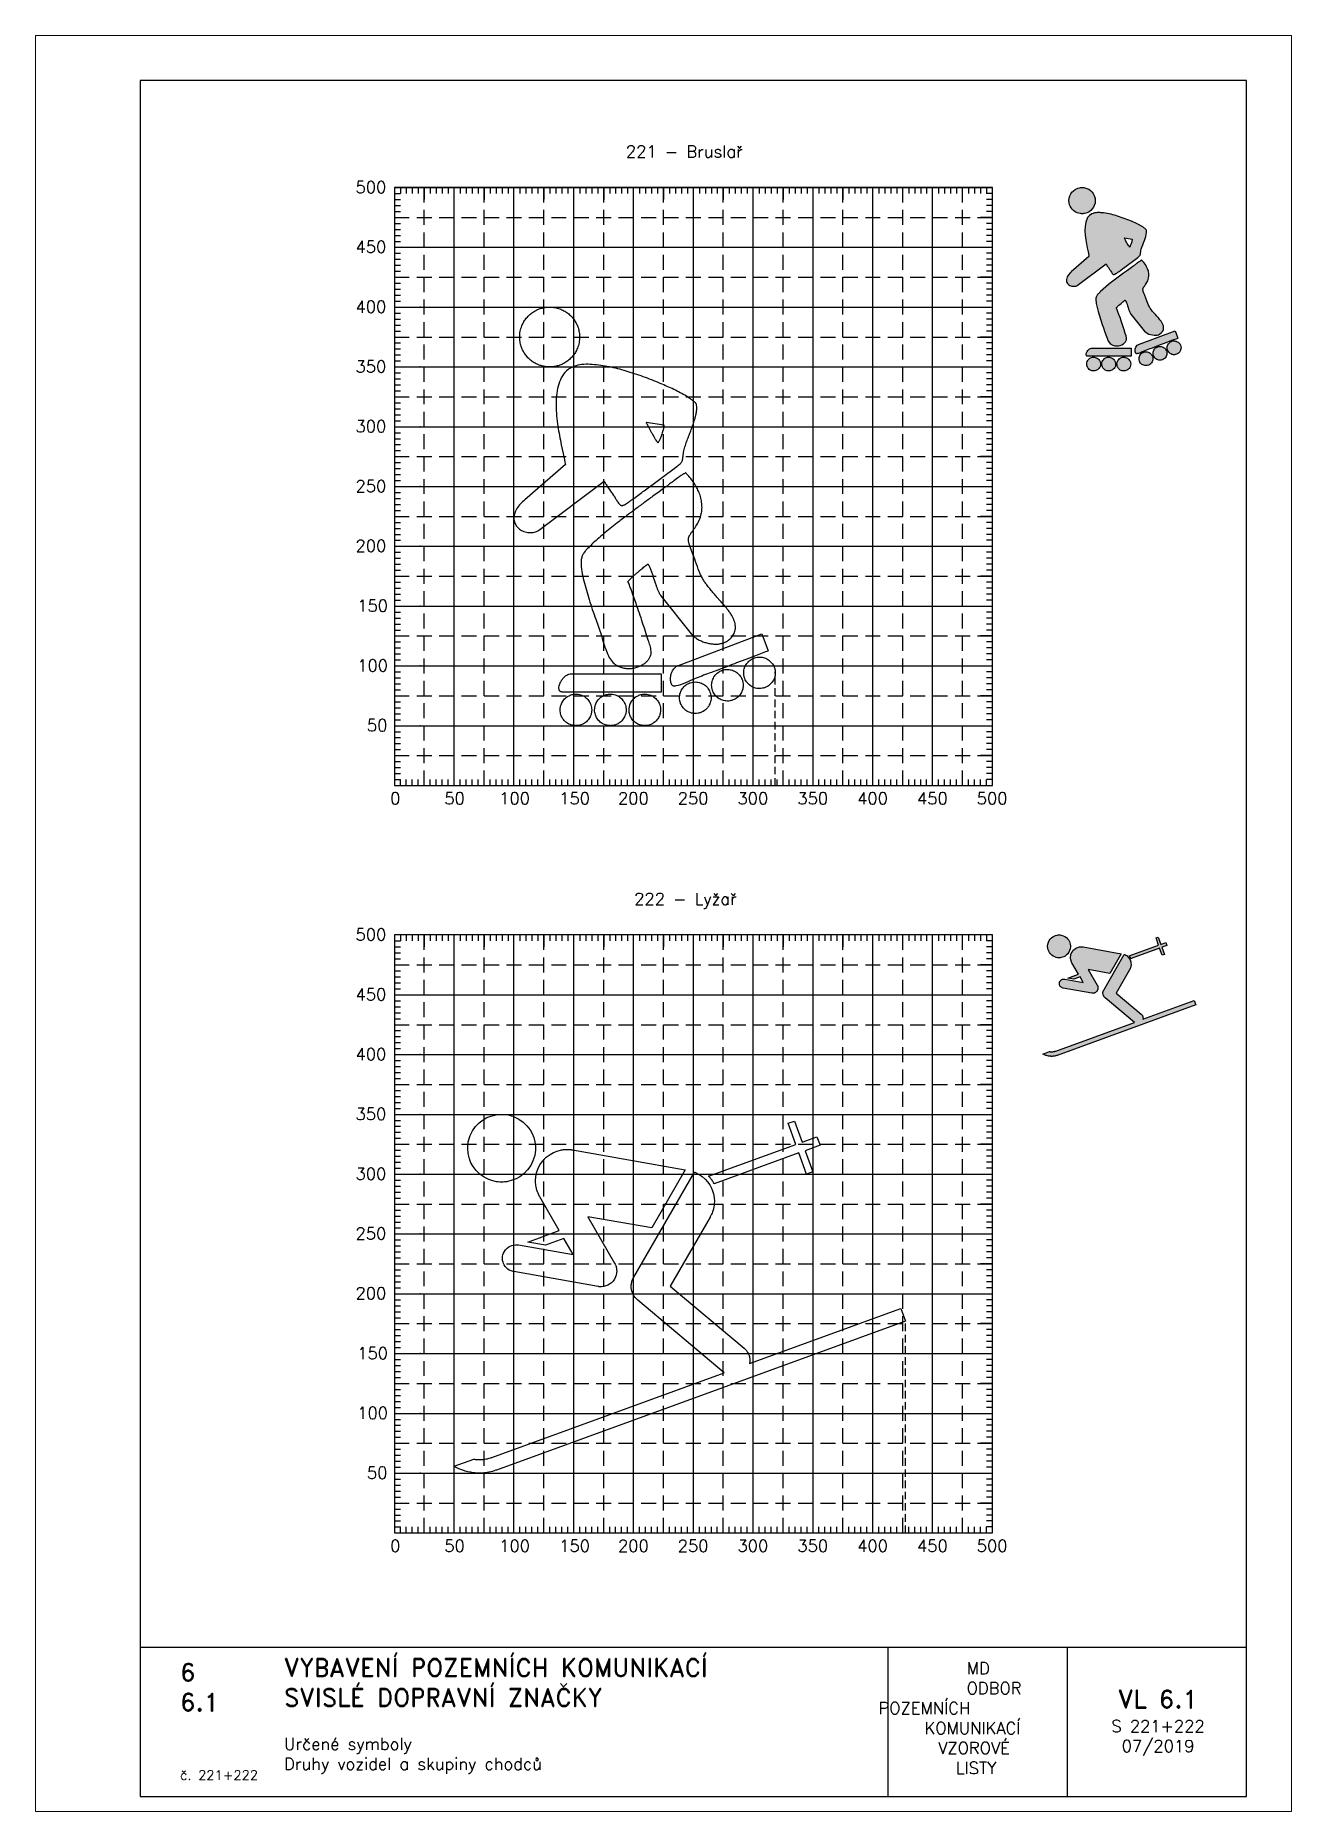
# Paper-space layout '221+222' of a CAD drawing. Header units: millimetres. Extents: x 0 to 210, y 0 to 297.
import ezdxf

# ---------------------------------------------------------------- set-up
doc = ezdxf.new("R2010")
doc.units = ezdxf.units.MM
doc.header["$LTSCALE"] = 5
doc.linetypes.add('ČÁRKOVANÁX2', pattern=[1.5, 1, -0.5])
for name, color, linetype in [('Kóty', 2, 'Continuous'), ('Pomocná', 2, 'Continuous'), ('Rozpiska', 7, 'Continuous'), ('Značka', 7, 'Continuous')]:
    doc.layers.add(name, color=color, linetype=linetype)
doc.layers.add('Rámeček', color=6, linetype='Continuous', plot=False)
doc.styles.get("Standard").update_dxf_attribs({"font": 'romand.shx', "height": 25})

psp = doc.layouts.new('221+222')

# ---------------------------------------------------------------- texts
at = {"layer": 'Kóty', "char_height": 2, "attachment_point": 1}
for s, insert in [('\\pi38.71423;221 - Bruslař', (60, 278.6)), ('\\pi40.09519;222 - Lyžař', (60, 153.6))]:
    psp.add_mtext_dynamic_manual_height_columns(s, width=100, gutter_width=125, heights=[0], dxfattribs=dict(at, insert=insert))
at = {"layer": 'Pomocná', "char_height": 2, "attachment_point": 1}
for s, insert in [('\\pi1.41968;500', (52.09, 272.65)), ('\\pi1.41968;450', (52.09, 262.65)), ('\\pi1.41968;400', (52.09, 252.65)), ('\\pi1.41968;350', (52.09, 242.65)), ('\\pi1.41968;300', (52.09, 232.65)), ('\\pi1.41968;250', (52.09, 222.65)), ('\\pi1.41968;200', (52.09, 212.65)), ('\\pi1.70539;150', (52.09, 202.65)), ('\\pi1.70539;100', (52.09, 192.65)), ('\\pi3.32444;50', (52.09, 182.65)), ('\\pi2.6146;0', (56.68, 170.43)), ('\\pi1.66222;50', (66.69, 170.43)), ('\\pi0.85269;100', (76.68, 170.43)), ('\\pi0.85269;150', (86.71, 170.43)), ('\\pi0.70984;200', (96.68, 170.43)), ('\\pi0.70984;250', (106.67, 170.43)), ('\\pi0.70984;300', (116.66, 170.43)), ('\\pi0.70984;350', (126.68, 170.43)), ('\\pi0.70984;400', (136.67, 170.43)), ('\\pi0.70984;450', (146.68, 170.43)), ('\\pi0.70984;500', (156.67, 170.43)), ('\\pi1.41968;500', (52.09, 147.65)), ('\\pi1.41968;450', (52.09, 137.65)), ('\\pi1.41968;400', (52.09, 127.65)), ('\\pi1.41968;350', (52.09, 117.65)), ('\\pi1.41968;300', (52.09, 107.65)), ('\\pi1.41968;250', (52.09, 97.65)), ('\\pi1.41968;200', (52.09, 87.65)), ('\\pi1.70539;150', (52.09, 77.65)), ('\\pi1.70539;100', (52.09, 67.65)), ('\\pi3.32444;50', (52.09, 57.65)), ('\\pi2.6146;0', (56.68, 45.43)), ('\\pi1.66222;50', (66.69, 45.43)), ('\\pi0.85269;100', (76.68, 45.43)), ('\\pi0.85269;150', (86.71, 45.43)), ('\\pi0.70984;200', (96.68, 45.43)), ('\\pi0.70984;250', (106.67, 45.43)), ('\\pi0.70984;300', (116.66, 45.43)), ('\\pi0.70984;350', (126.68, 45.43)), ('\\pi0.70984;400', (136.67, 45.43)), ('\\pi0.70984;450', (146.68, 45.43)), ('\\pi0.70984;500', (156.67, 45.43))]:
    psp.add_mtext_dynamic_manual_height_columns(s, width=6.5625, gutter_width=100, heights=[0], dxfattribs=dict(at, insert=insert))
at = {"layer": 'Rozpiska', "color": 7}
for s, width, heights, insert, char_height, attachment_point in [('6', 149.0422, [0], (24.17, 24.77), 3, 1), ('{\\C6;VYBAVENÍ POZEMNÍCH KOMUNIKACÍ\\P}SVISLÉ DOPRAVNÍ ZNAČKY{\\H1.34524x; }', 149.0422, [0], (41.56, 25.56), 3, 1), ('\\pi14.7414;{\\C6;MD\\P\\pi2.36044;}ODBOR POZEMNÍCH{\\H1.57143x; }\\P\\pi7.69378;KOMUNIKACÍ{\\H1.5x; }\\P\\pi9.97949;{\\C6;VZOROVÉ\\H1.47619x; \\H0.67742x;\\P\\pi12.93187;LISTY\\H1.26984x; }', 33.1018, [0], (140.95, 24.95), 2, 1), ('6.1', 149.0422, [0], (24.17, 19.78), 3, 1), ('{\\H1.5x;\\C6;VL 6.1\\P\\H0.66667x;S 221+222\\H1.66666x; \\H0.6x;\\P07/2019\\H1.80159x; }', 20.8828, [0], (187.69, 14.78), 2, 5), ('{\\C6;Určené symboly\\P}Druhy vozidel a skupiny chodců{\\H1.83333x; }', 149.0422, [0], (41.56, 12.29), 2, 1), ('{\\C6;č. 221+222}', 18.3305, [2.67], (24.17, 6.88), 1.6, 1)]:
    psp.add_mtext_dynamic_manual_height_columns(s, width=width, gutter_width=100, heights=heights, dxfattribs=dict(at, insert=insert, char_height=char_height, attachment_point=attachment_point))

# ---------------------------------------------------------------- hatches: boundary and pattern name
at = {"layer": 'Značka'}
h = psp.add_hatch(color=249, dxfattribs=at)
h.dxf.hatch_style = 1
edge = h.paths.add_edge_path()
edge.add_line((174.99, 271.59), (175.04, 271.58))
edge.add_line((175.04, 271.58), (175.1, 271.58))
edge.add_arc((175.01, 269.46), 2.13, 77.7572, 87.6598, ccw=False)
edge.add_line((175.46, 271.54), (175.81, 271.43))
edge.add_line((175.81, 271.43), (176.12, 271.28))
edge.add_line((176.12, 271.28), (176.39, 271.08))
edge.add_line((176.39, 271.08), (176.64, 270.85))
edge.add_line((176.64, 270.85), (176.84, 270.58))
edge.add_line((176.84, 270.58), (176.97, 270.34))
edge.add_line((176.97, 270.34), (177.07, 270.08))
edge.add_line((177.07, 270.08), (177.16, 269.74))
edge.add_line((177.16, 269.74), (177.18, 269.39))
edge.add_line((177.18, 269.39), (177.15, 268.97))
edge.add_line((177.15, 268.97), (177.03, 268.57))
edge.add_line((177.03, 268.57), (176.88, 268.27))
edge.add_line((176.88, 268.27), (176.68, 267.99))
edge.add_line((176.68, 267.99), (176.44, 267.75))
edge.add_line((176.44, 267.75), (176.17, 267.54))
edge.add_line((176.17, 267.54), (175.94, 267.41))
edge.add_line((175.94, 267.41), (175.68, 267.31))
edge.add_line((175.68, 267.31), (175.4, 267.23))
edge.add_arc((175.04, 269.08), 1.88, 271.6896, 280.8047, ccw=False)
edge.add_line((175.1, 267.2), (175.04, 267.2))
edge.add_line((175.04, 267.2), (174.99, 267.2))
edge.add_line((174.99, 267.2), (174.94, 267.2))
edge.add_line((174.94, 267.2), (174.88, 267.2))
edge.add_line((174.88, 267.2), (174.78, 267.21))
edge.add_line((174.78, 267.21), (174.67, 267.22))
edge.add_line((174.67, 267.22), (174.41, 267.27))
edge.add_line((174.41, 267.27), (174.17, 267.36))
edge.add_line((174.17, 267.36), (173.86, 267.51))
edge.add_line((173.86, 267.51), (173.59, 267.7))
edge.add_line((173.59, 267.7), (173.35, 267.94))
edge.add_line((173.35, 267.94), (173.14, 268.21))
edge.add_line((173.14, 268.21), (173.01, 268.44))
edge.add_line((173.01, 268.44), (172.91, 268.7))
edge.add_line((172.91, 268.7), (172.82, 269.04))
edge.add_line((172.82, 269.04), (172.8, 269.39))
edge.add_line((172.8, 269.39), (172.83, 269.81))
edge.add_line((172.83, 269.81), (172.96, 270.21))
edge.add_line((172.96, 270.21), (173.11, 270.52))
edge.add_line((173.11, 270.52), (173.3, 270.79))
edge.add_line((173.3, 270.79), (173.54, 271.04))
edge.add_line((173.54, 271.04), (173.81, 271.24))
edge.add_line((173.81, 271.24), (174.04, 271.37))
edge.add_line((174.04, 271.37), (174.3, 271.47))
edge.add_line((174.3, 271.47), (174.59, 271.55))
edge.add_arc((174.94, 269.71), 1.88, 91.6896, 100.8047, ccw=False)
edge.add_line((174.88, 271.58), (174.94, 271.58))
edge.add_line((174.94, 271.58), (174.99, 271.59))
edge = h.paths.add_edge_path()
edge.add_line((189.96, 245.85), (189.98, 245.86))
edge.add_line((189.98, 245.86), (190.01, 245.87))
edge.add_line((190.01, 245.87), (190.2, 245.92))
edge.add_line((190.2, 245.92), (190.39, 245.93))
edge.add_arc((190.39, 244.88), 1.05, 80.188, 89.9858, ccw=False)
edge.add_line((190.57, 245.91), (190.74, 245.87))
edge.add_line((190.74, 245.87), (190.9, 245.8))
edge.add_line((190.9, 245.8), (191.06, 245.71))
edge.add_line((191.06, 245.71), (191.17, 245.61))
edge.add_line((191.17, 245.61), (191.26, 245.51))
edge.add_line((191.26, 245.51), (191.37, 245.36))
edge.add_line((191.37, 245.36), (191.45, 245.19))
edge.add_line((191.45, 245.19), (191.51, 244.98))
edge.add_line((191.51, 244.98), (191.53, 244.76))
edge.add_line((191.53, 244.76), (191.51, 244.58))
edge.add_line((191.51, 244.58), (191.47, 244.41))
edge.add_line((191.47, 244.41), (191.4, 244.24))
edge.add_line((191.4, 244.24), (191.31, 244.09))
edge.add_line((191.31, 244.09), (191.22, 243.98))
edge.add_line((191.22, 243.98), (191.11, 243.88))
edge.add_line((191.11, 243.88), (190.96, 243.78))
edge.add_line((190.96, 243.78), (190.79, 243.7))
edge.add_line((190.79, 243.7), (190.58, 243.63))
edge.add_arc((190.38, 244.7), 1.08, 268.5609, 280.3339, ccw=False)
edge.add_arc((190.36, 244.69), 1.07, 260.2057, 269.7451, ccw=False)
edge.add_line((190.18, 243.63), (190.01, 243.68))
edge.add_line((190.01, 243.68), (189.84, 243.75))
edge.add_line((189.84, 243.75), (189.69, 243.84))
edge.add_line((189.69, 243.84), (189.58, 243.93))
edge.add_line((189.58, 243.93), (189.48, 244.04))
edge.add_line((189.48, 244.04), (189.38, 244.19))
edge.add_line((189.38, 244.19), (189.3, 244.35))
edge.add_line((189.3, 244.35), (189.24, 244.57))
edge.add_line((189.24, 244.57), (189.22, 244.79))
edge.add_line((189.22, 244.79), (189.23, 244.97))
edge.add_line((189.23, 244.97), (189.28, 245.14))
edge.add_line((189.28, 245.14), (189.35, 245.3))
edge.add_line((189.35, 245.3), (189.44, 245.45))
edge.add_line((189.44, 245.45), (189.53, 245.56))
edge.add_line((189.53, 245.56), (189.64, 245.66))
edge.add_line((189.64, 245.66), (189.76, 245.76))
edge.add_line((189.76, 245.76), (189.9, 245.83))
edge.add_line((189.9, 245.83), (189.93, 245.84))
edge.add_line((189.93, 245.84), (189.96, 245.85))
edge = h.paths.add_edge_path()
edge.add_line((187.6, 244.94), (187.63, 244.95))
edge.add_line((187.63, 244.95), (187.66, 244.96))
edge.add_line((187.66, 244.96), (187.84, 245))
edge.add_line((187.84, 245), (188.04, 245.01))
edge.add_arc((188.04, 243.97), 1.05, 80.188, 89.9858, ccw=False)
edge.add_line((188.21, 245), (188.39, 244.95))
edge.add_line((188.39, 244.95), (188.55, 244.89))
edge.add_line((188.55, 244.89), (188.7, 244.79))
edge.add_line((188.7, 244.79), (188.81, 244.7))
edge.add_line((188.81, 244.7), (188.91, 244.6))
edge.add_line((188.91, 244.6), (189.02, 244.44))
edge.add_line((189.02, 244.44), (189.1, 244.28))
edge.add_line((189.1, 244.28), (189.16, 244.06))
edge.add_line((189.16, 244.06), (189.18, 243.84))
edge.add_line((189.18, 243.84), (189.16, 243.67))
edge.add_line((189.16, 243.67), (189.12, 243.49))
edge.add_line((189.12, 243.49), (189.05, 243.33))
edge.add_line((189.05, 243.33), (188.95, 243.18))
edge.add_line((188.95, 243.18), (188.86, 243.07))
edge.add_line((188.86, 243.07), (188.76, 242.97))
edge.add_line((188.76, 242.97), (188.61, 242.86))
edge.add_line((188.61, 242.86), (188.44, 242.78))
edge.add_line((188.44, 242.78), (188.23, 242.72))
edge.add_arc((188.03, 243.78), 1.08, 268.5608, 280.3339, ccw=False)
edge.add_arc((188.01, 243.77), 1.07, 260.2056, 269.7452, ccw=False)
edge.add_line((187.83, 242.72), (187.65, 242.76))
edge.add_line((187.65, 242.76), (187.49, 242.83))
edge.add_line((187.49, 242.83), (187.34, 242.93))
edge.add_line((187.34, 242.93), (187.23, 243.02))
edge.add_line((187.23, 243.02), (187.13, 243.12))
edge.add_line((187.13, 243.12), (187.02, 243.27))
edge.add_line((187.02, 243.27), (186.94, 243.44))
edge.add_line((186.94, 243.44), (186.88, 243.65))
edge.add_line((186.88, 243.65), (186.87, 243.87))
edge.add_line((186.87, 243.87), (186.88, 244.05))
edge.add_line((186.88, 244.05), (186.93, 244.23))
edge.add_line((186.93, 244.23), (186.99, 244.39))
edge.add_line((186.99, 244.39), (187.09, 244.54))
edge.add_line((187.09, 244.54), (187.18, 244.65))
edge.add_line((187.18, 244.65), (187.28, 244.75))
edge.add_line((187.28, 244.75), (187.41, 244.84))
edge.add_line((187.41, 244.84), (187.55, 244.91))
edge.add_line((187.55, 244.91), (187.58, 244.93))
edge.add_line((187.58, 244.93), (187.6, 244.94))
edge = h.paths.add_edge_path()
edge.add_line((185.25, 244.02), (185.28, 244.03))
edge.add_line((185.28, 244.03), (185.3, 244.04))
edge.add_line((185.3, 244.04), (185.49, 244.09))
edge.add_line((185.49, 244.09), (185.68, 244.1))
edge.add_arc((185.68, 243.06), 1.05, 80.1904, 89.989, ccw=False)
edge.add_line((185.86, 244.09), (186.03, 244.04))
edge.add_line((186.03, 244.04), (186.2, 243.97))
edge.add_line((186.2, 243.97), (186.35, 243.88))
edge.add_line((186.35, 243.88), (186.46, 243.79))
edge.add_line((186.46, 243.79), (186.56, 243.68))
edge.add_line((186.56, 243.68), (186.66, 243.53))
edge.add_line((186.66, 243.53), (186.74, 243.36))
edge.add_line((186.74, 243.36), (186.81, 243.15))
edge.add_line((186.81, 243.15), (186.82, 242.93))
edge.add_line((186.82, 242.93), (186.81, 242.75))
edge.add_line((186.81, 242.75), (186.76, 242.58))
edge.add_line((186.76, 242.58), (186.69, 242.41))
edge.add_line((186.69, 242.41), (186.6, 242.26))
edge.add_line((186.6, 242.26), (186.51, 242.15))
edge.add_line((186.51, 242.15), (186.41, 242.06))
edge.add_line((186.41, 242.06), (186.25, 241.95))
edge.add_line((186.25, 241.95), (186.09, 241.87))
edge.add_line((186.09, 241.87), (185.87, 241.81))
edge.add_arc((185.68, 242.87), 1.08, 268.5586, 280.3316, ccw=False)
edge.add_arc((185.66, 242.86), 1.07, 260.2057, 269.7451, ccw=False)
edge.add_line((185.47, 241.81), (185.3, 241.85))
edge.add_line((185.3, 241.85), (185.14, 241.92))
edge.add_line((185.14, 241.92), (184.99, 242.01))
edge.add_line((184.99, 242.01), (184.88, 242.1))
edge.add_line((184.88, 242.1), (184.78, 242.21))
edge.add_line((184.78, 242.21), (184.67, 242.36))
edge.add_line((184.67, 242.36), (184.59, 242.53))
edge.add_line((184.59, 242.53), (184.53, 242.74))
edge.add_line((184.53, 242.74), (184.51, 242.96))
edge.add_line((184.51, 242.96), (184.53, 243.14))
edge.add_line((184.53, 243.14), (184.57, 243.31))
edge.add_line((184.57, 243.31), (184.64, 243.48))
edge.add_line((184.64, 243.48), (184.73, 243.63))
edge.add_line((184.73, 243.63), (184.83, 243.74))
edge.add_line((184.83, 243.74), (184.93, 243.84))
edge.add_line((184.93, 243.84), (185.06, 243.93))
edge.add_line((185.06, 243.93), (185.2, 244))
edge.add_line((185.2, 244), (185.22, 244.01))
edge.add_line((185.22, 244.01), (185.25, 244.02))
edge = h.paths.add_edge_path()
edge.add_line((184.44, 245.32), (190.54, 247.64))
edge.add_line((190.54, 247.64), (191.02, 246.38))
edge.add_line((191.02, 246.38), (190.92, 246.34))
edge.add_line((190.92, 246.34), (190.81, 246.3))
edge.add_line((190.81, 246.3), (190.09, 246.03))
edge.add_line((190.09, 246.03), (189.37, 245.76))
edge.add_line((189.37, 245.76), (188.7, 245.5))
edge.add_line((188.7, 245.5), (188.03, 245.25))
edge.add_line((188.03, 245.25), (187.36, 244.99))
edge.add_line((187.36, 244.99), (186.69, 244.74))
edge.add_line((186.69, 244.74), (186.14, 244.54))
edge.add_line((186.14, 244.54), (185.61, 244.33))
edge.add_line((185.61, 244.33), (184.95, 244.03))
edge.add_arc((183.5, 247.32), 3.59, 281.7082, 293.675, ccw=False)
edge.add_line((184.23, 243.8), (184.15, 243.79))
edge.add_arc((184.13, 243.99), 0.198, 252.0436, 275.9499, ccw=False)
edge.add_line((184.07, 243.8), (184.02, 243.82))
edge.add_line((184.02, 243.82), (183.98, 243.86))
edge.add_line((183.98, 243.86), (183.93, 243.92))
edge.add_line((183.93, 243.92), (183.9, 243.99))
edge.add_line((183.9, 243.99), (183.86, 244.14))
edge.add_line((183.86, 244.14), (183.85, 244.29))
edge.add_line((183.85, 244.29), (183.87, 244.52))
edge.add_line((183.87, 244.52), (183.92, 244.74))
edge.add_line((183.92, 244.74), (184, 244.91))
edge.add_line((184, 244.91), (184.1, 245.07))
edge.add_line((184.1, 245.07), (184.22, 245.2))
edge.add_line((184.22, 245.2), (184.37, 245.29))
edge.add_line((184.37, 245.29), (184.4, 245.31))
edge.add_line((184.4, 245.31), (184.44, 245.32))
h.paths.add_polyline_path([(176.64, 244.71), (183.18, 244.71), (183.18, 243.36), (183.06, 243.36), (182.95, 243.36), (182.18, 243.36), (181.41, 243.36), (180.69, 243.36), (179.98, 243.36), (179.26, 243.36), (178.54, 243.36), (177.97, 243.36), (177.39, 243.36), (176.76, 243.36), (176.14, 243.36), (176.03, 243.36), (175.92, 243.36), (175.89, 243.37), (175.87, 243.37), (175.83, 243.38), (175.79, 243.4), (175.77, 243.41), (175.76, 243.42), (175.72, 243.46), (175.7, 243.5), (175.68, 243.58), (175.67, 243.65), (175.69, 243.81), (175.73, 243.96), (175.83, 244.16), (175.96, 244.35), (176.09, 244.48), (176.24, 244.59), (176.4, 244.67), (176.57, 244.71), (176.61, 244.71)])
edge = h.paths.add_edge_path()
edge.add_line((181.97, 243.21), (182, 243.21))
edge.add_line((182, 243.21), (182.02, 243.21))
edge.add_arc((181.98, 242.09), 1.12, 77.7685, 87.6802, ccw=False)
edge.add_line((182.22, 243.18), (182.4, 243.12))
edge.add_line((182.4, 243.12), (182.56, 243.05))
edge.add_line((182.56, 243.05), (182.71, 242.94))
edge.add_line((182.71, 242.94), (182.83, 242.82))
edge.add_line((182.83, 242.82), (182.94, 242.68))
edge.add_line((182.94, 242.68), (183.01, 242.55))
edge.add_line((183.01, 242.55), (183.06, 242.42))
edge.add_line((183.06, 242.42), (183.11, 242.24))
edge.add_line((183.11, 242.24), (183.12, 242.05))
edge.add_line((183.12, 242.05), (183.1, 241.83))
edge.add_line((183.1, 241.83), (183.04, 241.62))
edge.add_line((183.04, 241.62), (182.96, 241.46))
edge.add_line((182.96, 241.46), (182.86, 241.31))
edge.add_line((182.86, 241.31), (182.73, 241.19))
edge.add_line((182.73, 241.19), (182.59, 241.08))
edge.add_line((182.59, 241.08), (182.47, 241.01))
edge.add_line((182.47, 241.01), (182.33, 240.96))
edge.add_line((182.33, 240.96), (182.18, 240.92))
edge.add_line((182.18, 240.92), (182.02, 240.9))
edge.add_line((182.02, 240.9), (182, 240.9))
edge.add_line((182, 240.9), (181.97, 240.9))
edge.add_line((181.97, 240.9), (181.94, 240.9))
edge.add_line((181.94, 240.9), (181.91, 240.9))
edge.add_line((181.91, 240.9), (181.85, 240.9))
edge.add_line((181.85, 240.9), (181.8, 240.91))
edge.add_line((181.8, 240.91), (181.66, 240.94))
edge.add_line((181.66, 240.94), (181.53, 240.98))
edge.add_line((181.53, 240.98), (181.37, 241.06))
edge.add_line((181.37, 241.06), (181.23, 241.16))
edge.add_line((181.23, 241.16), (181.1, 241.29))
edge.add_line((181.1, 241.29), (181, 241.43))
edge.add_line((181, 241.43), (180.93, 241.55))
edge.add_line((180.93, 241.55), (180.87, 241.69))
edge.add_line((180.87, 241.69), (180.83, 241.87))
edge.add_line((180.83, 241.87), (180.81, 242.05))
edge.add_line((180.81, 242.05), (180.83, 242.27))
edge.add_line((180.83, 242.27), (180.9, 242.49))
edge.add_line((180.9, 242.49), (180.98, 242.65))
edge.add_line((180.98, 242.65), (181.08, 242.79))
edge.add_line((181.08, 242.79), (181.2, 242.92))
edge.add_line((181.2, 242.92), (181.34, 243.03))
edge.add_line((181.34, 243.03), (181.47, 243.1))
edge.add_line((181.47, 243.1), (181.6, 243.15))
edge.add_line((181.6, 243.15), (181.75, 243.19))
edge.add_line((181.75, 243.19), (181.91, 243.21))
edge.add_line((181.91, 243.21), (181.94, 243.21))
edge.add_line((181.94, 243.21), (181.97, 243.21))
edge = h.paths.add_edge_path()
edge.add_line((179.44, 243.21), (179.47, 243.21))
edge.add_line((179.47, 243.21), (179.5, 243.21))
edge.add_arc((179.46, 242.09), 1.12, 77.7685, 87.6802, ccw=False)
edge.add_line((179.69, 243.18), (179.88, 243.12))
edge.add_line((179.88, 243.12), (180.04, 243.05))
edge.add_line((180.04, 243.05), (180.18, 242.94))
edge.add_line((180.18, 242.94), (180.31, 242.82))
edge.add_line((180.31, 242.82), (180.42, 242.68))
edge.add_line((180.42, 242.68), (180.49, 242.55))
edge.add_line((180.49, 242.55), (180.54, 242.42))
edge.add_line((180.54, 242.42), (180.58, 242.24))
edge.add_line((180.58, 242.24), (180.6, 242.05))
edge.add_line((180.6, 242.05), (180.58, 241.83))
edge.add_line((180.58, 241.83), (180.51, 241.62))
edge.add_line((180.51, 241.62), (180.44, 241.46))
edge.add_line((180.44, 241.46), (180.33, 241.31))
edge.add_line((180.33, 241.31), (180.21, 241.19))
edge.add_line((180.21, 241.19), (180.07, 241.08))
edge.add_line((180.07, 241.08), (179.94, 241.01))
edge.add_line((179.94, 241.01), (179.81, 240.96))
edge.add_line((179.81, 240.96), (179.66, 240.92))
edge.add_line((179.66, 240.92), (179.5, 240.9))
edge.add_line((179.5, 240.9), (179.47, 240.9))
edge.add_line((179.47, 240.9), (179.44, 240.9))
edge.add_line((179.44, 240.9), (179.42, 240.9))
edge.add_line((179.42, 240.9), (179.39, 240.9))
edge.add_line((179.39, 240.9), (179.33, 240.9))
edge.add_line((179.33, 240.9), (179.27, 240.91))
edge.add_line((179.27, 240.91), (179.14, 240.94))
edge.add_line((179.14, 240.94), (179.01, 240.98))
edge.add_line((179.01, 240.98), (178.85, 241.06))
edge.add_line((178.85, 241.06), (178.71, 241.16))
edge.add_line((178.71, 241.16), (178.58, 241.29))
edge.add_line((178.58, 241.29), (178.47, 241.43))
edge.add_line((178.47, 241.43), (178.4, 241.55))
edge.add_line((178.4, 241.55), (178.35, 241.69))
edge.add_line((178.35, 241.69), (178.3, 241.87))
edge.add_line((178.3, 241.87), (178.29, 242.05))
edge.add_line((178.29, 242.05), (178.31, 242.27))
edge.add_line((178.31, 242.27), (178.37, 242.49))
edge.add_line((178.37, 242.49), (178.45, 242.65))
edge.add_line((178.45, 242.65), (178.55, 242.79))
edge.add_line((178.55, 242.79), (178.68, 242.92))
edge.add_line((178.68, 242.92), (178.82, 243.03))
edge.add_line((178.82, 243.03), (178.95, 243.1))
edge.add_line((178.95, 243.1), (179.08, 243.15))
edge.add_line((179.08, 243.15), (179.23, 243.19))
edge.add_line((179.23, 243.19), (179.39, 243.21))
edge.add_line((179.39, 243.21), (179.42, 243.21))
edge.add_line((179.42, 243.21), (179.44, 243.21))
edge = h.paths.add_edge_path()
edge.add_line((176.92, 243.21), (176.95, 243.21))
edge.add_line((176.95, 243.21), (176.98, 243.21))
edge.add_arc((176.93, 242.09), 1.12, 77.7687, 87.68, ccw=False)
edge.add_line((177.17, 243.18), (177.35, 243.12))
edge.add_line((177.35, 243.12), (177.51, 243.05))
edge.add_line((177.51, 243.05), (177.66, 242.94))
edge.add_line((177.66, 242.94), (177.79, 242.82))
edge.add_line((177.79, 242.82), (177.89, 242.68))
edge.add_line((177.89, 242.68), (177.96, 242.55))
edge.add_line((177.96, 242.55), (178.02, 242.42))
edge.add_line((178.02, 242.42), (178.06, 242.24))
edge.add_line((178.06, 242.24), (178.07, 242.05))
edge.add_line((178.07, 242.05), (178.05, 241.83))
edge.add_line((178.05, 241.83), (177.99, 241.62))
edge.add_line((177.99, 241.62), (177.91, 241.46))
edge.add_line((177.91, 241.46), (177.81, 241.31))
edge.add_line((177.81, 241.31), (177.68, 241.19))
edge.add_line((177.68, 241.19), (177.54, 241.08))
edge.add_line((177.54, 241.08), (177.42, 241.01))
edge.add_line((177.42, 241.01), (177.28, 240.96))
edge.add_line((177.28, 240.96), (177.13, 240.92))
edge.add_line((177.13, 240.92), (176.98, 240.9))
edge.add_line((176.98, 240.9), (176.95, 240.9))
edge.add_line((176.95, 240.9), (176.92, 240.9))
edge.add_line((176.92, 240.9), (176.89, 240.9))
edge.add_line((176.89, 240.9), (176.86, 240.9))
edge.add_line((176.86, 240.9), (176.81, 240.9))
edge.add_line((176.81, 240.9), (176.75, 240.91))
edge.add_line((176.75, 240.91), (176.62, 240.94))
edge.add_line((176.62, 240.94), (176.49, 240.98))
edge.add_line((176.49, 240.98), (176.33, 241.06))
edge.add_line((176.33, 241.06), (176.18, 241.16))
edge.add_line((176.18, 241.16), (176.05, 241.29))
edge.add_line((176.05, 241.29), (175.95, 241.43))
edge.add_line((175.95, 241.43), (175.88, 241.55))
edge.add_line((175.88, 241.55), (175.82, 241.69))
edge.add_line((175.82, 241.69), (175.78, 241.87))
edge.add_line((175.78, 241.87), (175.76, 242.05))
edge.add_line((175.76, 242.05), (175.78, 242.27))
edge.add_line((175.78, 242.27), (175.85, 242.49))
edge.add_line((175.85, 242.49), (175.93, 242.65))
edge.add_line((175.93, 242.65), (176.03, 242.79))
edge.add_line((176.03, 242.79), (176.15, 242.92))
edge.add_line((176.15, 242.92), (176.3, 243.03))
edge.add_line((176.3, 243.03), (176.42, 243.1))
edge.add_line((176.42, 243.1), (176.55, 243.15))
edge.add_line((176.55, 243.15), (176.71, 243.19))
edge.add_line((176.71, 243.19), (176.86, 243.21))
edge.add_line((176.86, 243.21), (176.89, 243.21))
edge.add_line((176.89, 243.21), (176.92, 243.21))
h.paths.add_polyline_path([(182.94, 261.63), (182.93, 261.64), (182.92, 261.65), (182.84, 261.76), (182.76, 261.88), (182.65, 262.06), (182.55, 262.24), (182.44, 262.43), (182.33, 262.63), (182.26, 262.77), (182.18, 262.91), (182.13, 263.02), (182.08, 263.13), (182.07, 263.15), (182.07, 263.16), (183.37, 262.96), (183.37, 262.94), (183.37, 262.93), (183.35, 262.79), (183.33, 262.66), (183.29, 262.5), (183.25, 262.35), (183.2, 262.2), (183.14, 262.05), (183.1, 261.94), (183.05, 261.83), (183.01, 261.74), (182.96, 261.65), (182.95, 261.64)], flags=16)
edge = h.paths.add_edge_path()
edge.add_line((176.14, 260.04), (173.17, 257.46))
edge.add_line((173.17, 257.46), (173.09, 257.39))
edge.add_line((173.09, 257.39), (173.01, 257.32))
edge.add_line((173.01, 257.32), (172.72, 256.99))
edge.add_line((172.72, 256.99), (172.5, 256.62))
edge.add_line((172.5, 256.62), (172.42, 256.42))
edge.add_line((172.42, 256.42), (172.38, 256.21))
edge.add_line((172.38, 256.21), (172.37, 256.03))
edge.add_line((172.37, 256.03), (172.4, 255.85))
edge.add_line((172.4, 255.85), (172.46, 255.69))
edge.add_line((172.46, 255.69), (172.55, 255.54))
edge.add_line((172.55, 255.54), (172.66, 255.42))
edge.add_line((172.66, 255.42), (172.79, 255.31))
edge.add_line((172.79, 255.31), (172.93, 255.22))
edge.add_line((172.93, 255.22), (173.09, 255.15))
edge.add_line((173.09, 255.15), (173.29, 255.08))
edge.add_line((173.29, 255.08), (173.5, 255.06))
edge.add_arc((173.58, 256.32), 1.27, 266.3464, 272.7284)
edge.add_line((173.65, 255.06), (173.79, 255.07))
edge.add_line((173.79, 255.07), (173.94, 255.1))
edge.add_line((173.94, 255.1), (174.09, 255.16))
edge.add_line((174.09, 255.16), (174.14, 255.18))
edge.add_line((174.14, 255.18), (174.18, 255.21))
edge.add_line((174.18, 255.21), (178.99, 258.83))
edge.add_line((178.99, 258.83), (179, 258.82))
edge.add_line((179, 258.82), (179.01, 258.8))
edge.add_line((179.01, 258.8), (179.07, 258.69))
edge.add_line((179.07, 258.69), (179.14, 258.57))
edge.add_line((179.14, 258.57), (179.21, 258.45))
edge.add_line((179.21, 258.45), (179.29, 258.33))
edge.add_line((179.29, 258.33), (179.38, 258.21))
edge.add_line((179.38, 258.21), (179.46, 258.09))
edge.add_line((179.46, 258.09), (179.53, 257.99))
edge.add_line((179.53, 257.99), (179.6, 257.89))
edge.add_line((179.6, 257.89), (179.67, 257.78))
edge.add_line((179.67, 257.78), (179.75, 257.67))
edge.add_line((179.75, 257.67), (179.89, 257.44))
edge.add_line((179.89, 257.44), (180.04, 257.22))
edge.add_line((180.04, 257.22), (180.08, 257.16))
edge.add_line((180.08, 257.16), (180.14, 257.1))
edge.add_line((180.14, 257.1), (180.17, 257.08))
edge.add_line((180.17, 257.08), (180.2, 257.06))
edge.add_line((180.2, 257.06), (180.23, 257.05))
edge.add_line((180.23, 257.05), (180.27, 257.05))
edge.add_line((180.27, 257.05), (180.31, 257.04))
edge.add_line((180.31, 257.04), (180.35, 257.05))
edge.add_line((180.35, 257.05), (180.41, 257.07))
edge.add_line((180.41, 257.07), (180.47, 257.09))
edge.add_line((180.47, 257.09), (180.63, 257.18))
edge.add_line((180.63, 257.18), (180.78, 257.28))
edge.add_line((180.78, 257.28), (180.98, 257.42))
edge.add_line((180.98, 257.42), (181.17, 257.56))
edge.add_line((181.17, 257.56), (181.46, 257.78))
edge.add_line((181.46, 257.78), (181.75, 258))
edge.add_line((181.75, 258), (181.83, 258.06))
edge.add_line((181.83, 258.06), (181.91, 258.12))
edge.add_line((181.91, 258.12), (184.31, 259.9))
edge.add_line((184.31, 259.9), (184.34, 259.92))
edge.add_line((184.34, 259.92), (184.36, 259.94))
edge.add_line((184.36, 259.94), (184.49, 260.04))
edge.add_line((184.49, 260.04), (184.6, 260.15))
edge.add_line((184.6, 260.15), (184.65, 260.22))
edge.add_line((184.65, 260.22), (184.69, 260.29))
edge.add_line((184.69, 260.29), (184.72, 260.35))
edge.add_line((184.72, 260.35), (184.74, 260.41))
edge.add_line((184.74, 260.41), (184.76, 260.5))
edge.add_line((184.76, 260.5), (184.77, 260.59))
edge.add_line((184.77, 260.59), (184.78, 260.71))
edge.add_line((184.78, 260.71), (184.8, 260.83))
edge.add_line((184.8, 260.83), (184.83, 261.04))
edge.add_line((184.83, 261.04), (184.88, 261.25))
edge.add_line((184.88, 261.25), (185, 261.62))
edge.add_line((185, 261.62), (185.14, 261.99))
edge.add_line((185.14, 261.99), (185.27, 262.34))
edge.add_line((185.27, 262.34), (185.41, 262.7))
edge.add_line((185.41, 262.7), (185.53, 263.05))
edge.add_line((185.53, 263.05), (185.65, 263.41))
edge.add_line((185.65, 263.41), (185.73, 263.73))
edge.add_line((185.73, 263.73), (185.77, 264.05))
edge.add_line((185.77, 264.05), (185.78, 264.22))
edge.add_line((185.78, 264.22), (185.76, 264.39))
edge.add_line((185.76, 264.39), (185.75, 264.43))
edge.add_line((185.75, 264.43), (185.74, 264.46))
edge.add_line((185.74, 264.46), (185.73, 264.5))
edge.add_line((185.73, 264.5), (185.7, 264.53))
edge.add_line((185.7, 264.53), (185.62, 264.63))
edge.add_line((185.62, 264.63), (185.51, 264.71))
edge.add_line((185.51, 264.71), (185.32, 264.85))
edge.add_line((185.32, 264.85), (185.12, 264.98))
edge.add_line((185.12, 264.98), (184.21, 265.49))
edge.add_line((184.21, 265.49), (183.25, 265.93))
edge.add_line((183.25, 265.93), (182.01, 266.42))
edge.add_line((182.01, 266.42), (180.75, 266.85))
edge.add_arc((176.44, 253.02), 14.48, 72.7118, 77.7219)
edge.add_arc((177.38, 257.34), 10.06, 77.7309, 84.961)
edge.add_arc((177.72, 262.29), 5.1, 83.8392, 90.6672)
edge.add_arc((177.69, 264.63), 2.76, 90.6847, 103.3066)
edge.add_arc((177.51, 265.28), 2.09, 102.4966, 115.4076)
edge.add_line((176.61, 267.16), (176.23, 266.91))
edge.add_arc((177.35, 265.66), 1.68, 131.9208, 153.742)
edge.add_line((175.84, 266.4), (175.62, 265.79))
edge.add_line((175.62, 265.79), (175.49, 265.08))
edge.add_line((175.49, 265.08), (175.46, 264.38))
edge.add_line((175.46, 264.38), (175.5, 263.61))
edge.add_line((175.5, 263.61), (175.6, 262.84))
edge.add_line((175.6, 262.84), (175.71, 262.16))
edge.add_line((175.71, 262.16), (175.85, 261.49))
edge.add_line((175.85, 261.49), (175.98, 260.85))
edge.add_line((175.98, 260.85), (176.11, 260.22))
edge.add_line((176.11, 260.22), (176.13, 260.13))
edge.add_line((176.13, 260.13), (176.14, 260.04))
edge = h.paths.add_edge_path()
edge.add_line((182.44, 246.32), (182.44, 246.34))
edge.add_line((182.44, 246.34), (182.44, 246.36))
edge.add_line((182.44, 246.36), (182.35, 246.77))
edge.add_line((182.35, 246.77), (182.22, 247.16))
edge.add_line((182.22, 247.16), (182.01, 247.8))
edge.add_line((182.01, 247.8), (181.81, 248.44))
edge.add_line((181.81, 248.44), (181.57, 249.14))
edge.add_line((181.57, 249.14), (181.33, 249.84))
edge.add_line((181.33, 249.84), (181.16, 250.32))
edge.add_line((181.16, 250.32), (180.99, 250.8))
edge.add_line((180.99, 250.8), (180.88, 251.11))
edge.add_line((180.88, 251.11), (180.75, 251.42))
edge.add_line((180.75, 251.42), (180.74, 251.44))
edge.add_line((180.74, 251.44), (180.73, 251.47))
edge.add_line((180.73, 251.47), (180.74, 251.48))
edge.add_line((180.74, 251.48), (180.75, 251.49))
edge.add_line((180.75, 251.49), (180.77, 251.52))
edge.add_line((180.77, 251.52), (180.8, 251.55))
edge.add_line((180.8, 251.55), (180.89, 251.64))
edge.add_line((180.89, 251.64), (180.98, 251.73))
edge.add_line((180.98, 251.73), (181.15, 251.88))
edge.add_line((181.15, 251.88), (181.32, 252.03))
edge.add_line((181.32, 252.03), (181.5, 252.19))
edge.add_line((181.5, 252.19), (181.68, 252.34))
edge.add_line((181.68, 252.34), (181.81, 252.45))
edge.add_line((181.81, 252.45), (181.95, 252.56))
edge.add_line((181.95, 252.56), (182.05, 252.65))
edge.add_line((182.05, 252.65), (182.16, 252.73))
edge.add_line((182.16, 252.73), (182.18, 252.74))
edge.add_line((182.18, 252.74), (182.19, 252.75))
edge.add_line((182.19, 252.75), (182.21, 252.73))
edge.add_line((182.21, 252.73), (182.22, 252.71))
edge.add_line((182.22, 252.71), (182.25, 252.66))
edge.add_line((182.25, 252.66), (182.28, 252.61))
edge.add_line((182.28, 252.61), (182.35, 252.46))
edge.add_line((182.35, 252.46), (182.41, 252.3))
edge.add_line((182.41, 252.3), (182.51, 252.05))
edge.add_line((182.51, 252.05), (182.59, 251.79))
edge.add_line((182.59, 251.79), (182.68, 251.51))
edge.add_line((182.68, 251.51), (182.77, 251.24))
edge.add_line((182.77, 251.24), (182.85, 251.03))
edge.add_line((182.85, 251.03), (182.93, 250.83))
edge.add_line((182.93, 250.83), (183.01, 250.64))
edge.add_line((183.01, 250.64), (183.11, 250.47))
edge.add_line((183.11, 250.47), (183.13, 250.44))
edge.add_line((183.13, 250.44), (183.14, 250.42))
edge.add_line((183.14, 250.42), (185.37, 247.63))
edge.add_line((185.37, 247.63), (185.4, 247.6))
edge.add_line((185.4, 247.6), (185.42, 247.57))
edge.add_line((185.42, 247.57), (185.64, 247.37))
edge.add_line((185.64, 247.37), (185.89, 247.21))
edge.add_line((185.89, 247.21), (186.16, 247.08))
edge.add_line((186.16, 247.08), (186.44, 246.99))
edge.add_line((186.44, 246.99), (186.74, 246.92))
edge.add_line((186.74, 246.92), (187.04, 246.88))
edge.add_arc((187.19, 249.01), 2.13, 265.8954, 272.6922)
edge.add_arc((187.22, 248.43), 1.55, 272.6556, 282.0124)
edge.add_line((187.54, 246.91), (187.75, 246.97))
edge.add_line((187.75, 246.97), (187.96, 247.07))
edge.add_line((187.96, 247.07), (188.22, 247.26))
edge.add_line((188.22, 247.26), (188.42, 247.5))
edge.add_line((188.42, 247.5), (188.52, 247.66))
edge.add_line((188.52, 247.66), (188.58, 247.83))
edge.add_line((188.58, 247.83), (188.61, 248))
edge.add_line((188.61, 248), (188.61, 248.18))
edge.add_line((188.61, 248.18), (188.58, 248.38))
edge.add_line((188.58, 248.38), (188.52, 248.58))
edge.add_line((188.52, 248.58), (188.44, 248.78))
edge.add_line((188.44, 248.78), (188.34, 248.98))
edge.add_line((188.34, 248.98), (188.19, 249.22))
edge.add_line((188.19, 249.22), (188.01, 249.45))
edge.add_line((188.01, 249.45), (187.76, 249.76))
edge.add_line((187.76, 249.76), (187.49, 250.06))
edge.add_line((187.49, 250.06), (187.25, 250.33))
edge.add_line((187.25, 250.33), (187.01, 250.6))
edge.add_line((187.01, 250.6), (186.78, 250.87))
edge.add_line((186.78, 250.87), (186.56, 251.16))
edge.add_line((186.56, 251.16), (186.4, 251.38))
edge.add_line((186.4, 251.38), (186.25, 251.61))
edge.add_line((186.25, 251.61), (186.1, 251.9))
edge.add_line((186.1, 251.9), (185.97, 252.19))
edge.add_line((185.97, 252.19), (185.69, 252.93))
edge.add_line((185.69, 252.93), (185.42, 253.67))
edge.add_line((185.42, 253.67), (185.32, 253.94))
edge.add_line((185.32, 253.94), (185.22, 254.21))
edge.add_line((185.22, 254.21), (185.2, 254.31))
edge.add_line((185.2, 254.31), (185.18, 254.4))
edge.add_line((185.18, 254.4), (185.17, 254.46))
edge.add_line((185.17, 254.46), (185.17, 254.52))
edge.add_line((185.17, 254.52), (185.17, 254.58))
edge.add_line((185.17, 254.58), (185.17, 254.63))
edge.add_line((185.17, 254.63), (185.18, 254.68))
edge.add_line((185.18, 254.68), (185.2, 254.73))
edge.add_line((185.2, 254.73), (185.22, 254.79))
edge.add_line((185.22, 254.79), (185.25, 254.84))
edge.add_line((185.25, 254.84), (185.29, 254.91))
edge.add_line((185.29, 254.91), (185.34, 254.99))
edge.add_line((185.34, 254.99), (185.4, 255.08))
edge.add_line((185.4, 255.08), (185.46, 255.16))
edge.add_line((185.46, 255.16), (185.59, 255.34))
edge.add_line((185.59, 255.34), (185.72, 255.52))
edge.add_line((185.72, 255.52), (185.96, 255.95))
edge.add_line((185.96, 255.95), (186.11, 256.42))
edge.add_line((186.11, 256.42), (186.16, 256.79))
edge.add_line((186.16, 256.79), (186.15, 257.17))
edge.add_line((186.15, 257.17), (186.07, 257.59))
edge.add_line((186.07, 257.59), (185.94, 257.99))
edge.add_line((185.94, 257.99), (185.78, 258.34))
edge.add_line((185.78, 258.34), (185.58, 258.68))
edge.add_line((185.58, 258.68), (185.33, 259.02))
edge.add_line((185.33, 259.02), (185.05, 259.33))
edge.add_line((185.05, 259.33), (185.01, 259.38))
edge.add_line((185.01, 259.38), (184.96, 259.43))
edge.add_line((184.96, 259.43), (184.95, 259.42))
edge.add_line((184.95, 259.42), (184.94, 259.42))
edge.add_line((184.94, 259.42), (184.91, 259.41))
edge.add_line((184.91, 259.41), (184.89, 259.39))
edge.add_line((184.89, 259.39), (184.81, 259.35))
edge.add_line((184.81, 259.35), (184.74, 259.31))
edge.add_line((184.74, 259.31), (184.63, 259.23))
edge.add_line((184.63, 259.23), (184.51, 259.16))
edge.add_line((184.51, 259.16), (184.4, 259.07))
edge.add_line((184.4, 259.07), (184.28, 258.98))
edge.add_line((184.28, 258.98), (184.19, 258.92))
edge.add_line((184.19, 258.92), (184.11, 258.86))
edge.add_line((184.11, 258.86), (184.03, 258.8))
edge.add_line((184.03, 258.8), (183.96, 258.74))
edge.add_line((183.96, 258.74), (183.95, 258.74))
edge.add_line((183.95, 258.74), (183.94, 258.73))
edge.add_line((183.94, 258.73), (183.86, 258.67))
edge.add_line((183.86, 258.67), (183.78, 258.61))
edge.add_line((183.78, 258.61), (183.62, 258.49))
edge.add_line((183.62, 258.49), (183.46, 258.37))
edge.add_line((183.46, 258.37), (183.01, 258.04))
edge.add_line((183.01, 258.04), (182.56, 257.71))
edge.add_line((182.56, 257.71), (181.9, 257.23))
edge.add_line((181.9, 257.23), (181.24, 256.74))
edge.add_line((181.24, 256.74), (180.57, 256.24))
edge.add_line((180.57, 256.24), (179.91, 255.73))
edge.add_line((179.91, 255.73), (179.43, 255.35))
edge.add_line((179.43, 255.35), (178.94, 254.95))
edge.add_line((178.94, 254.95), (178.51, 254.58))
edge.add_line((178.51, 254.58), (178.09, 254.19))
edge.add_line((178.09, 254.19), (178.03, 254.13))
edge.add_line((178.03, 254.13), (177.96, 254.07))
edge.add_line((177.96, 254.07), (177.95, 254.06))
edge.add_line((177.95, 254.06), (177.94, 254.05))
edge.add_line((177.94, 254.05), (177.92, 254.02))
edge.add_line((177.92, 254.02), (177.89, 254))
edge.add_line((177.89, 254), (177.83, 253.94))
edge.add_line((177.83, 253.94), (177.77, 253.88))
edge.add_line((177.77, 253.88), (177.68, 253.78))
edge.add_line((177.68, 253.78), (177.59, 253.68))
edge.add_line((177.59, 253.68), (177.51, 253.56))
edge.add_line((177.51, 253.56), (177.44, 253.44))
edge.add_line((177.44, 253.44), (177.38, 253.34))
edge.add_line((177.38, 253.34), (177.35, 253.22))
edge.add_line((177.35, 253.22), (177.31, 253.07))
edge.add_line((177.31, 253.07), (177.3, 252.91))
edge.add_line((177.3, 252.91), (177.35, 252.21))
edge.add_line((177.35, 252.21), (177.5, 251.52))
edge.add_line((177.5, 251.52), (177.68, 250.83))
edge.add_line((177.68, 250.83), (177.89, 250.14))
edge.add_line((177.89, 250.14), (178.12, 249.42))
edge.add_line((178.12, 249.42), (178.37, 248.69))
edge.add_line((178.37, 248.69), (178.57, 248.14))
edge.add_line((178.57, 248.14), (178.76, 247.58))
edge.add_line((178.76, 247.58), (178.95, 246.97))
edge.add_line((178.95, 246.97), (179.16, 246.36))
edge.add_line((179.16, 246.36), (179.36, 245.9))
edge.add_line((179.36, 245.9), (179.66, 245.51))
edge.add_line((179.66, 245.51), (179.88, 245.34))
edge.add_line((179.88, 245.34), (180.13, 245.21))
edge.add_line((180.13, 245.21), (180.44, 245.12))
edge.add_arc((180.76, 246.83), 1.74, 259.2961, 269.7525)
edge.add_arc((180.8, 246.94), 1.86, 268.7679, 278.4916)
edge.add_line((181.07, 245.11), (181.38, 245.18))
edge.add_line((181.38, 245.18), (181.66, 245.29))
edge.add_line((181.66, 245.29), (181.92, 245.44))
edge.add_line((181.92, 245.44), (182.1, 245.59))
edge.add_line((182.1, 245.59), (182.25, 245.77))
edge.add_line((182.25, 245.77), (182.31, 245.87))
edge.add_line((182.31, 245.87), (182.36, 245.97))
edge.add_line((182.36, 245.97), (182.41, 246.09))
edge.add_line((182.41, 246.09), (182.43, 246.21))
edge.add_line((182.43, 246.21), (182.44, 246.27))
edge.add_line((182.44, 246.27), (182.44, 246.32))
h = psp.add_hatch(color=249, dxfattribs=at)
h.dxf.hatch_style = 1
edge = h.paths.add_edge_path()
edge.add_line((179.63, 140.16), (176.01, 140.79))
edge.add_line((176.01, 140.79), (177.53, 138.17))
edge.add_line((177.53, 138.17), (177.53, 138.16))
edge.add_line((177.53, 138.16), (177.54, 138.16))
edge.add_line((177.54, 138.16), (177.56, 138.11))
edge.add_line((177.56, 138.11), (177.58, 138.07))
edge.add_line((177.58, 138.07), (177.6, 138.03))
edge.add_line((177.6, 138.03), (177.61, 137.98))
edge.add_line((177.61, 137.98), (177.62, 137.94))
edge.add_line((177.62, 137.94), (177.63, 137.89))
edge.add_line((177.63, 137.89), (177.64, 137.85))
edge.add_line((177.64, 137.85), (177.64, 137.82))
edge.add_line((177.64, 137.82), (177.65, 137.78))
edge.add_line((177.65, 137.78), (177.65, 137.74))
edge.add_line((177.65, 137.74), (177.65, 137.73))
edge.add_line((177.65, 137.73), (177.65, 137.72))
edge.add_line((177.65, 137.72), (177.65, 137.7))
edge.add_line((177.65, 137.7), (177.65, 137.68))
edge.add_line((177.65, 137.68), (177.65, 137.64))
edge.add_line((177.65, 137.64), (177.64, 137.59))
edge.add_line((177.64, 137.59), (177.62, 137.49))
edge.add_line((177.62, 137.49), (177.58, 137.39))
edge.add_line((177.58, 137.39), (177.52, 137.26))
edge.add_line((177.52, 137.26), (177.44, 137.15))
edge.add_line((177.44, 137.15), (177.35, 137.05))
edge.add_line((177.35, 137.05), (177.24, 136.97))
edge.add_line((177.24, 136.97), (177.14, 136.92))
edge.add_line((177.14, 136.92), (177.04, 136.87))
edge.add_line((177.04, 136.87), (176.92, 136.84))
edge.add_line((176.92, 136.84), (176.8, 136.83))
edge.add_line((176.8, 136.83), (176.78, 136.83))
edge.add_line((176.78, 136.83), (176.76, 136.83))
edge.add_line((176.76, 136.83), (176.75, 136.83))
edge.add_line((176.75, 136.83), (176.75, 136.83))
edge.add_line((176.75, 136.83), (176.75, 136.83))
edge.add_line((176.75, 136.83), (176.74, 136.83))
edge.add_line((176.74, 136.83), (176.73, 136.83))
edge.add_line((176.73, 136.83), (176.72, 136.83))
edge.add_line((176.72, 136.83), (176.7, 136.83))
edge.add_line((176.7, 136.83), (176.69, 136.83))
edge.add_line((176.69, 136.83), (176.67, 136.83))
edge.add_line((176.67, 136.83), (176.66, 136.83))
edge.add_line((176.66, 136.83), (176.64, 136.84))
edge.add_line((176.64, 136.84), (176.63, 136.84))
edge.add_line((176.63, 136.84), (176.62, 136.84))
edge.add_line((176.62, 136.84), (176.6, 136.84))
edge.add_line((176.6, 136.84), (176.6, 136.84))
edge.add_line((176.6, 136.84), (176.6, 136.84))
edge.add_line((176.6, 136.84), (171.82, 137.69))
edge.add_line((171.82, 137.69), (171.8, 137.69))
edge.add_line((171.8, 137.69), (171.79, 137.69))
edge.add_line((171.79, 137.69), (171.68, 137.72))
edge.add_line((171.68, 137.72), (171.58, 137.77))
edge.add_line((171.58, 137.77), (171.49, 137.83))
edge.add_line((171.49, 137.83), (171.41, 137.9))
edge.add_line((171.41, 137.9), (171.34, 137.98))
edge.add_line((171.34, 137.98), (171.28, 138.07))
edge.add_line((171.28, 138.07), (171.25, 138.15))
edge.add_line((171.25, 138.15), (171.22, 138.23))
edge.add_line((171.22, 138.23), (171.2, 138.32))
edge.add_line((171.2, 138.32), (171.19, 138.41))
edge.add_line((171.19, 138.41), (171.19, 138.42))
edge.add_line((171.19, 138.42), (171.19, 138.44))
edge.add_line((171.19, 138.44), (171.19, 138.46))
edge.add_line((171.19, 138.46), (171.19, 138.48))
edge.add_line((171.19, 138.48), (171.19, 138.52))
edge.add_line((171.19, 138.52), (171.2, 138.55))
edge.add_line((171.2, 138.55), (171.21, 138.64))
edge.add_line((171.21, 138.64), (171.24, 138.73))
edge.add_line((171.24, 138.73), (171.3, 138.83))
edge.add_line((171.3, 138.83), (171.36, 138.93))
edge.add_line((171.36, 138.93), (171.45, 139.01))
edge.add_line((171.45, 139.01), (171.54, 139.09))
edge.add_line((171.54, 139.09), (171.62, 139.13))
edge.add_line((171.62, 139.13), (171.71, 139.17))
edge.add_line((171.71, 139.17), (171.81, 139.19))
edge.add_line((171.81, 139.19), (171.92, 139.21))
edge.add_line((171.92, 139.21), (171.93, 139.21))
edge.add_line((171.93, 139.21), (171.95, 139.21))
edge.add_line((171.95, 139.21), (171.96, 139.21))
edge.add_line((171.96, 139.21), (171.96, 139.21))
edge.add_line((171.96, 139.21), (171.96, 139.21))
edge.add_line((171.96, 139.21), (171.97, 139.21))
edge.add_line((171.97, 139.21), (171.98, 139.21))
edge.add_line((171.98, 139.21), (171.99, 139.21))
edge.add_line((171.99, 139.21), (172, 139.21))
edge.add_line((172, 139.21), (172.01, 139.2))
edge.add_line((172.01, 139.2), (172.03, 139.2))
edge.add_line((172.03, 139.2), (172.04, 139.2))
edge.add_line((172.04, 139.2), (172.05, 139.2))
edge.add_line((172.05, 139.2), (172.06, 139.2))
edge.add_line((172.06, 139.2), (172.07, 139.2))
edge.add_line((172.07, 139.2), (172.08, 139.2))
edge.add_line((172.08, 139.2), (172.08, 139.2))
edge.add_line((172.08, 139.2), (172.09, 139.19))
edge.add_line((172.09, 139.19), (175.19, 138.65))
edge.add_line((175.19, 138.65), (174.66, 139.56))
edge.add_line((174.66, 139.56), (173.62, 139.18))
edge.add_line((173.62, 139.18), (172.62, 139.36))
edge.add_line((172.62, 139.36), (174.4, 140.01))
edge.add_line((174.4, 140.01), (173.3, 141.92))
edge.add_line((173.3, 141.92), (173.29, 141.93))
edge.add_line((173.29, 141.93), (173.29, 141.95))
edge.add_line((173.29, 141.95), (173.24, 142.03))
edge.add_line((173.24, 142.03), (173.2, 142.12))
edge.add_line((173.2, 142.12), (173.16, 142.21))
edge.add_line((173.16, 142.21), (173.14, 142.3))
edge.add_line((173.14, 142.3), (173.11, 142.39))
edge.add_line((173.11, 142.39), (173.09, 142.48))
edge.add_line((173.09, 142.48), (173.08, 142.55))
edge.add_line((173.08, 142.55), (173.07, 142.63))
edge.add_line((173.07, 142.63), (173.06, 142.71))
edge.add_line((173.06, 142.71), (173.06, 142.79))
edge.add_line((173.06, 142.79), (173.06, 142.8))
edge.add_line((173.06, 142.8), (173.06, 142.82))
edge.add_line((173.06, 142.82), (173.06, 142.86))
edge.add_line((173.06, 142.86), (173.06, 142.9))
edge.add_line((173.06, 142.9), (173.07, 142.99))
edge.add_line((173.07, 142.99), (173.08, 143.08))
edge.add_line((173.08, 143.08), (173.12, 143.29))
edge.add_line((173.12, 143.29), (173.19, 143.49))
edge.add_line((173.19, 143.49), (173.31, 143.73))
edge.add_line((173.31, 143.73), (173.47, 143.96))
edge.add_line((173.47, 143.96), (173.66, 144.16))
edge.add_line((173.66, 144.16), (173.88, 144.32))
edge.add_line((173.88, 144.32), (174.08, 144.43))
edge.add_line((174.08, 144.43), (174.28, 144.51))
edge.add_line((174.28, 144.51), (174.52, 144.58))
edge.add_arc((174.8, 143.08), 1.52, 91.7038, 100.8317, ccw=False)
edge.add_line((174.76, 144.6), (174.8, 144.6))
edge.add_line((174.8, 144.6), (174.85, 144.6))
edge.add_line((174.85, 144.6), (174.85, 144.6))
edge.add_line((174.85, 144.6), (174.86, 144.6))
edge.add_line((174.86, 144.6), (174.87, 144.6))
edge.add_line((174.87, 144.6), (174.88, 144.6))
edge.add_line((174.88, 144.6), (174.9, 144.6))
edge.add_line((174.9, 144.6), (174.92, 144.6))
edge.add_line((174.92, 144.6), (174.95, 144.6))
edge.add_line((174.95, 144.6), (174.98, 144.6))
edge.add_line((174.98, 144.6), (175.02, 144.6))
edge.add_line((175.02, 144.6), (175.05, 144.59))
edge.add_line((175.05, 144.59), (175.07, 144.59))
edge.add_line((175.07, 144.59), (175.1, 144.59))
edge.add_line((175.1, 144.59), (175.12, 144.58))
edge.add_line((175.12, 144.58), (175.15, 144.58))
edge.add_line((175.15, 144.58), (175.15, 144.58))
edge.add_line((175.15, 144.58), (175.16, 144.58))
edge.add_line((175.16, 144.58), (181.54, 143.45))
edge.add_line((181.54, 143.45), (179.63, 140.16))
edge = h.paths.add_edge_path()
edge.add_line((194, 134.88), (170.84, 126.45))
edge.add_line((170.84, 126.45), (170.83, 126.45))
edge.add_line((170.83, 126.45), (170.81, 126.44))
edge.add_line((170.81, 126.44), (170.71, 126.41))
edge.add_line((170.71, 126.41), (170.62, 126.38))
edge.add_line((170.62, 126.38), (170.52, 126.36))
edge.add_line((170.52, 126.36), (170.43, 126.34))
edge.add_line((170.43, 126.34), (170.33, 126.32))
edge.add_line((170.33, 126.32), (170.23, 126.3))
edge.add_line((170.23, 126.3), (170.15, 126.3))
edge.add_line((170.15, 126.3), (170.08, 126.29))
edge.add_line((170.08, 126.29), (169.99, 126.28))
edge.add_line((169.99, 126.28), (169.91, 126.28))
edge.add_line((169.91, 126.28), (169.89, 126.28))
edge.add_line((169.89, 126.28), (169.88, 126.28))
edge.add_line((169.88, 126.28), (169.86, 126.28))
edge.add_line((169.86, 126.28), (169.83, 126.28))
edge.add_line((169.83, 126.28), (169.79, 126.28))
edge.add_line((169.79, 126.28), (169.74, 126.29))
edge.add_line((169.74, 126.29), (169.63, 126.29))
edge.add_line((169.63, 126.29), (169.52, 126.3))
edge.add_line((169.52, 126.3), (169.37, 126.33))
edge.add_line((169.37, 126.33), (169.23, 126.36))
edge.add_line((169.23, 126.36), (169.08, 126.4))
edge.add_line((169.08, 126.4), (168.94, 126.44))
edge.add_line((168.94, 126.44), (168.83, 126.49))
edge.add_line((168.83, 126.49), (168.72, 126.53))
edge.add_line((168.72, 126.53), (168.6, 126.59))
edge.add_line((168.6, 126.59), (168.49, 126.65))
edge.add_line((168.49, 126.65), (168.47, 126.66))
edge.add_line((168.47, 126.66), (168.45, 126.67))
edge.add_line((168.45, 126.67), (169.56, 127.07))
edge.add_line((169.56, 127.07), (169.57, 127.07))
edge.add_line((169.57, 127.07), (169.57, 127.07))
edge.add_line((169.57, 127.07), (169.6, 127.07))
edge.add_line((169.6, 127.07), (169.64, 127.06))
edge.add_line((169.64, 127.06), (169.67, 127.06))
edge.add_line((169.67, 127.06), (169.7, 127.06))
edge.add_line((169.7, 127.06), (169.73, 127.05))
edge.add_line((169.73, 127.05), (169.76, 127.05))
edge.add_line((169.76, 127.05), (169.79, 127.05))
edge.add_line((169.79, 127.05), (169.82, 127.05))
edge.add_line((169.82, 127.05), (169.85, 127.05))
edge.add_line((169.85, 127.05), (169.88, 127.05))
edge.add_arc((169.88, 129.05), 2, 269.9035, 272.3609)
edge.add_line((169.96, 127.05), (170.05, 127.06))
edge.add_line((170.05, 127.06), (170.12, 127.06))
edge.add_line((170.12, 127.06), (170.19, 127.07))
edge.add_line((170.19, 127.07), (170.26, 127.08))
edge.add_line((170.26, 127.08), (170.33, 127.1))
edge.add_line((170.33, 127.1), (170.39, 127.11))
edge.add_line((170.39, 127.11), (170.44, 127.13))
edge.add_line((170.44, 127.13), (170.5, 127.14))
edge.add_line((170.5, 127.14), (170.56, 127.16))
edge.add_line((170.56, 127.16), (170.57, 127.17))
edge.add_line((170.57, 127.17), (170.58, 127.17))
edge.add_line((170.58, 127.17), (183.74, 131.96))
edge.add_line((183.74, 131.96), (178.84, 136.07))
edge.add_line((178.84, 136.07), (178.83, 136.08))
edge.add_line((178.83, 136.08), (178.82, 136.09))
edge.add_line((178.82, 136.09), (178.75, 136.16))
edge.add_line((178.75, 136.16), (178.69, 136.23))
edge.add_line((178.69, 136.23), (178.64, 136.3))
edge.add_line((178.64, 136.3), (178.6, 136.38))
edge.add_line((178.6, 136.38), (178.56, 136.46))
edge.add_line((178.56, 136.46), (178.53, 136.54))
edge.add_line((178.53, 136.54), (178.51, 136.61))
edge.add_line((178.51, 136.61), (178.49, 136.68))
edge.add_line((178.49, 136.68), (178.48, 136.77))
edge.add_line((178.48, 136.77), (178.48, 136.86))
edge.add_line((178.48, 136.86), (178.48, 136.92))
edge.add_line((178.48, 136.92), (178.48, 136.99))
edge.add_line((178.48, 136.99), (178.49, 137.04))
edge.add_line((178.49, 137.04), (178.5, 137.09))
edge.add_line((178.5, 137.09), (178.52, 137.14))
edge.add_line((178.52, 137.14), (178.53, 137.19))
edge.add_line((178.53, 137.19), (178.55, 137.23))
edge.add_line((178.55, 137.23), (178.56, 137.27))
edge.add_line((178.56, 137.27), (178.58, 137.31))
edge.add_line((178.58, 137.31), (178.61, 137.35))
edge.add_line((178.61, 137.35), (178.61, 137.36))
edge.add_line((178.61, 137.36), (178.61, 137.37))
edge.add_line((178.61, 137.37), (182.05, 143.32))
edge.add_line((182.05, 143.32), (182.08, 143.31))
edge.add_line((182.08, 143.31), (182.11, 143.3))
edge.add_line((182.11, 143.3), (182.31, 143.19))
edge.add_line((182.31, 143.19), (182.5, 143.07))
edge.add_line((182.5, 143.07), (182.66, 142.93))
edge.add_line((182.66, 142.93), (182.79, 142.77))
edge.add_line((182.79, 142.77), (182.91, 142.59))
edge.add_line((182.91, 142.59), (183.01, 142.41))
edge.add_line((183.01, 142.41), (183.08, 142.25))
edge.add_line((183.08, 142.25), (183.12, 142.09))
edge.add_line((183.12, 142.09), (183.16, 141.88))
edge.add_line((183.16, 141.88), (183.18, 141.66))
edge.add_line((183.18, 141.66), (183.17, 141.55))
edge.add_line((183.17, 141.55), (183.16, 141.44))
edge.add_line((183.16, 141.44), (183.15, 141.35))
edge.add_line((183.15, 141.35), (183.13, 141.25))
edge.add_line((183.13, 141.25), (183.11, 141.16))
edge.add_line((183.11, 141.16), (183.08, 141.07))
edge.add_line((183.08, 141.07), (183.05, 141))
edge.add_line((183.05, 141), (183.02, 140.94))
edge.add_line((183.02, 140.94), (182.99, 140.86))
edge.add_line((182.99, 140.86), (182.95, 140.79))
edge.add_line((182.95, 140.79), (182.94, 140.78))
edge.add_line((182.94, 140.78), (182.94, 140.77))
edge.add_line((182.94, 140.77), (180.68, 136.86))
edge.add_line((180.68, 136.86), (184.87, 133.35))
edge.add_line((184.87, 133.35), (184.88, 133.35))
edge.add_line((184.88, 133.35), (184.88, 133.34))
edge.add_line((184.88, 133.34), (184.94, 133.28))
edge.add_line((184.94, 133.28), (185, 133.22))
edge.add_line((185, 133.22), (185.04, 133.15))
edge.add_line((185.04, 133.15), (185.08, 133.09))
edge.add_line((185.08, 133.09), (185.11, 133.02))
edge.add_line((185.11, 133.02), (185.14, 132.95))
edge.add_line((185.14, 132.95), (185.16, 132.89))
edge.add_line((185.16, 132.89), (185.17, 132.82))
edge.add_line((185.17, 132.82), (185.18, 132.75))
edge.add_line((185.18, 132.75), (185.19, 132.67))
edge.add_line((185.19, 132.67), (185.19, 132.65))
edge.add_line((185.19, 132.65), (185.18, 132.62))
edge.add_line((185.18, 132.62), (185.18, 132.6))
edge.add_line((185.18, 132.6), (185.18, 132.59))
edge.add_line((185.18, 132.59), (185.18, 132.57))
edge.add_line((185.18, 132.57), (185.18, 132.55))
edge.add_line((185.18, 132.55), (185.18, 132.53))
edge.add_line((185.18, 132.53), (185.17, 132.52))
edge.add_line((185.17, 132.52), (185.17, 132.5))
edge.add_line((185.17, 132.5), (185.17, 132.49))
edge.add_line((185.17, 132.49), (185.17, 132.48))
edge.add_line((185.17, 132.48), (185.17, 132.48))
edge.add_line((185.17, 132.48), (193.74, 135.6))
edge.add_line((193.74, 135.6), (194, 134.88))
h.paths.add_polyline_path([(182.85, 143.09), (187.79, 144.88), (187.35, 146.08), (187.71, 146.21), (188.15, 145.01), (188.99, 145.32), (189.16, 144.84), (188.32, 144.53), (188.76, 143.33), (188.4, 143.2), (187.96, 144.4), (183.17, 142.66), (183.17, 142.67), (183.16, 142.67), (183.14, 142.72), (183.11, 142.77), (183.08, 142.81), (183.05, 142.86), (183.01, 142.9), (182.98, 142.94), (182.95, 142.98), (182.93, 143.01), (182.9, 143.04), (182.86, 143.08), (182.86, 143.08)])
edge = h.paths.add_edge_path()
edge.add_line((173.05, 144.67), (173.05, 144.63))
edge.add_line((173.05, 144.63), (173.05, 144.58))
edge.add_line((173.05, 144.58), (173.01, 144.26))
edge.add_line((173.01, 144.26), (172.91, 143.96))
edge.add_line((172.91, 143.96), (172.78, 143.69))
edge.add_line((172.78, 143.69), (172.61, 143.45))
edge.add_line((172.61, 143.45), (172.41, 143.24))
edge.add_line((172.41, 143.24), (172.17, 143.06))
edge.add_line((172.17, 143.06), (171.96, 142.94))
edge.add_line((171.96, 142.94), (171.74, 142.86))
edge.add_line((171.74, 142.86), (171.49, 142.79))
edge.add_arc((171.18, 144.4), 1.64, 271.7013, 280.8177, ccw=False)
edge.add_line((171.23, 142.76), (171.18, 142.76))
edge.add_line((171.18, 142.76), (171.14, 142.76))
edge.add_line((171.14, 142.76), (171.09, 142.76))
edge.add_line((171.09, 142.76), (171.04, 142.76))
edge.add_line((171.04, 142.76), (170.95, 142.77))
edge.add_line((170.95, 142.77), (170.86, 142.78))
edge.add_line((170.86, 142.78), (170.63, 142.82))
edge.add_line((170.63, 142.82), (170.42, 142.9))
edge.add_line((170.42, 142.9), (170.15, 143.03))
edge.add_line((170.15, 143.03), (169.91, 143.2))
edge.add_line((169.91, 143.2), (169.7, 143.4))
edge.add_line((169.7, 143.4), (169.52, 143.64))
edge.add_line((169.52, 143.64), (169.41, 143.85))
edge.add_line((169.41, 143.85), (169.32, 144.07))
edge.add_line((169.32, 144.07), (169.24, 144.37))
edge.add_line((169.24, 144.37), (169.22, 144.67))
edge.add_line((169.22, 144.67), (169.25, 145.04))
edge.add_line((169.25, 145.04), (169.36, 145.39))
edge.add_line((169.36, 145.39), (169.49, 145.66))
edge.add_line((169.49, 145.66), (169.66, 145.9))
edge.add_line((169.66, 145.9), (169.87, 146.11))
edge.add_line((169.87, 146.11), (170.1, 146.29))
edge.add_line((170.1, 146.29), (170.31, 146.4))
edge.add_line((170.31, 146.4), (170.53, 146.49))
edge.add_line((170.53, 146.49), (170.83, 146.57))
edge.add_arc((171.12, 144.75), 1.84, 89.5888, 99.197, ccw=False)
edge.add_arc((171.15, 144.76), 1.83, 79.0802, 90.5902, ccw=False)
edge.add_arc((171.16, 144.8), 1.79, 67.3505, 79.1298, ccw=False)
edge.add_line((171.85, 146.45), (172.12, 146.32))
edge.add_line((172.12, 146.32), (172.36, 146.15))
edge.add_line((172.36, 146.15), (172.57, 145.94))
edge.add_line((172.57, 145.94), (172.75, 145.71))
edge.add_line((172.75, 145.71), (172.87, 145.5))
edge.add_line((172.87, 145.5), (172.95, 145.28))
edge.add_line((172.95, 145.28), (173.02, 145.03))
edge.add_line((173.02, 145.03), (173.05, 144.77))
edge.add_line((173.05, 144.77), (173.05, 144.72))
edge.add_line((173.05, 144.72), (173.05, 144.67))

# ---------------------------------------------------------------- linework, layer by layer
for p, q in [((60, 171.58), (65, 171.58)), ((60, 46.58), (65, 46.58))]:
    psp.add_line(p, q)
at = {"layer": 'Kóty'}
psp.add_lwpolyline([(60, 271.58), (160, 271.58), (160, 271.58), (60, 271.58)], close=True, dxfattribs=at)
at = {"layer": 'Pomocná'}
for p, q in [((60, 270.58), (61, 270.58)), ((61, 271.58), (61, 270.58)), ((62, 271.58), (62, 270.58)), ((63, 271.58), (63, 270.58)), ((64, 271.58), (64, 270.58)), ((65, 271.58), (65, 269.58)), ((66, 271.58), (66, 270.58)), ((67, 271.58), (67, 270.58)), ((68, 271.58), (68, 270.58)), ((69, 271.58), (69, 270.58)), ((71, 271.58), (71, 270.58)), ((72, 271.58), (72, 270.58)), ((73, 271.58), (73, 270.58)), ((74, 271.58), (74, 270.58)), ((75, 271.58), (75, 269.58)), ((76, 271.58), (76, 270.58)), ((77, 271.58), (77, 270.58)), ((78, 271.58), (78, 270.58)), ((79, 271.58), (79, 270.58)), ((81, 271.58), (81, 270.58)), ((82, 271.58), (82, 270.58)), ((83, 271.58), (83, 270.58)), ((84, 271.58), (84, 270.58)), ((85, 271.58), (85, 269.58)), ((86, 271.58), (86, 270.58)), ((87, 271.58), (87, 270.58)), ((88, 271.58), (88, 270.58)), ((89, 271.58), (89, 270.58)), ((91, 271.58), (91, 270.58)), ((92, 271.58), (92, 270.58)), ((93, 271.58), (93, 270.58)), ((94, 271.58), (94, 270.58)), ((95, 271.58), (95, 269.58)), ((96, 271.58), (96, 270.58)), ((97, 271.58), (97, 270.58)), ((98, 271.58), (98, 270.58)), ((99, 271.58), (99, 270.58)), ((101, 271.58), (101, 270.58)), ((102, 271.58), (102, 270.58)), ((103, 271.58), (103, 270.58)), ((104, 271.58), (104, 270.58)), ((105, 271.58), (105, 269.58)), ((106, 271.58), (106, 270.58)), ((107, 271.58), (107, 270.58)), ((108, 271.58), (108, 270.58)), ((109, 271.58), (109, 270.58)), ((111, 271.58), (111, 270.58)), ((112, 271.58), (112, 270.58)), ((113, 271.58), (113, 270.58)), ((114, 271.58), (114, 270.58)), ((115, 271.58), (115, 269.58)), ((116, 271.58), (116, 270.58)), ((117, 271.58), (117, 270.58)), ((118, 271.58), (118, 270.58)), ((119, 271.58), (119, 270.58)), ((121, 271.58), (121, 270.58)), ((122, 271.58), (122, 270.58)), ((123, 271.58), (123, 270.58)), ((124, 271.58), (124, 270.58)), ((125, 271.58), (125, 269.58)), ((126, 271.58), (126, 270.58)), ((127, 271.58), (127, 270.58)), ((128, 271.58), (128, 270.58)), ((129, 271.58), (129, 270.58)), ((131, 271.58), (131, 270.58)), ((132, 271.58), (132, 270.58)), ((133, 271.58), (133, 270.58)), ((134, 271.58), (134, 270.58)), ((135, 271.58), (135, 269.58)), ((136, 271.58), (136, 270.58)), ((137, 271.58), (137, 270.58)), ((138, 271.58), (138, 270.58)), ((139, 271.58), (139, 270.58)), ((141, 271.58), (141, 270.58)), ((142, 271.58), (142, 270.58)), ((143, 271.58), (143, 270.58)), ((144, 271.58), (144, 270.58)), ((146, 271.58), (146, 270.58)), ((147, 271.58), (147, 270.58)), ((148, 271.58), (148, 270.58)), ((149, 271.58), (149, 270.58)), ((151, 271.58), (151, 270.58)), ((152, 271.58), (152, 270.58)), ((153, 271.58), (153, 270.58)), ((154, 271.58), (154, 270.58)), ((156, 271.58), (156, 270.58)), ((157, 271.58), (157, 270.58)), ((158, 271.58), (158, 270.58)), ((159, 271.58), (159, 270.58)), ((160, 270.58), (159, 270.58)), ((60, 269.58), (61, 269.58)), ((60, 268.58), (61, 268.58)), ((60, 267.58), (61, 267.58)), ((160, 269.58), (159, 269.58)), ((160, 268.58), (159, 268.58)), ((160, 267.58), (159, 267.58)), ((60, 266.58), (62, 266.58)), ((60, 265.58), (61, 265.58)), ((60, 264.58), (61, 264.58)), ((160, 266.58), (158, 266.58)), ((160, 265.58), (159, 265.58)), ((160, 264.58), (159, 264.58)), ((60, 263.58), (61, 263.58)), ((60, 262.58), (61, 262.58)), ((160, 263.58), (159, 263.58)), ((160, 262.58), (159, 262.58)), ((60, 260.58), (61, 260.58)), ((60, 259.58), (61, 259.58)), ((60, 258.58), (61, 258.58)), ((160, 260.58), (159, 260.58)), ((160, 259.58), (159, 259.58)), ((160, 258.58), (159, 258.58)), ((60, 257.58), (61, 257.58)), ((60, 256.58), (62, 256.58)), ((60, 255.58), (61, 255.58)), ((160, 256.58), (158, 256.58)), ((160, 257.58), (159, 257.58)), ((160, 255.58), (159, 255.58)), ((60, 254.58), (61, 254.58)), ((60, 253.58), (61, 253.58)), ((60, 252.58), (61, 252.58)), ((160, 254.58), (159, 254.58)), ((160, 253.58), (159, 253.58)), ((160, 252.58), (159, 252.58)), ((60, 250.58), (61, 250.58)), ((60, 249.58), (61, 249.58)), ((160, 250.58), (159, 250.58)), ((160, 249.58), (159, 249.58)), ((60, 248.58), (61, 248.58)), ((60, 247.58), (61, 247.58)), ((60, 246.58), (62, 246.58)), ((160, 246.58), (158, 246.58)), ((160, 248.58), (159, 248.58)), ((160, 247.58), (159, 247.58)), ((60, 245.58), (61, 245.58)), ((60, 244.58), (61, 244.58)), ((60, 243.58), (61, 243.58)), ((160, 245.58), (159, 245.58)), ((160, 244.58), (159, 244.58)), ((160, 243.58), (159, 243.58)), ((60, 242.58), (61, 242.58)), ((60, 240.58), (61, 240.58)), ((160, 242.58), (159, 242.58)), ((160, 240.58), (159, 240.58)), ((60, 239.58), (61, 239.58)), ((60, 238.58), (61, 238.58)), ((160, 239.58), (159, 239.58)), ((160, 238.58), (159, 238.58)), ((60, 237.58), (61, 237.58)), ((60, 236.58), (62, 236.58)), ((60, 235.58), (61, 235.58)), ((160, 236.58), (158, 236.58)), ((160, 237.58), (159, 237.58)), ((160, 235.58), (159, 235.58)), ((60, 234.58), (61, 234.58)), ((60, 233.58), (61, 233.58)), ((60, 232.58), (61, 232.58)), ((160, 234.58), (159, 234.58)), ((160, 233.58), (159, 233.58)), ((160, 232.58), (159, 232.58)), ((60, 230.58), (61, 230.58)), ((60, 229.58), (61, 229.58)), ((160, 230.58), (159, 230.58)), ((160, 229.58), (159, 229.58)), ((60, 228.58), (61, 228.58)), ((60, 227.58), (61, 227.58)), ((60, 226.58), (62, 226.58)), ((160, 226.58), (158, 226.58)), ((160, 228.58), (159, 228.58)), ((160, 227.58), (159, 227.58)), ((60, 225.58), (61, 225.58)), ((60, 224.58), (61, 224.58)), ((60, 223.58), (61, 223.58)), ((160, 225.58), (159, 225.58)), ((160, 224.58), (159, 224.58)), ((160, 223.58), (159, 223.58)), ((60, 222.58), (61, 222.58)), ((60, 220.58), (61, 220.58)), ((160, 222.58), (159, 222.58)), ((160, 220.58), (159, 220.58)), ((60, 219.58), (61, 219.58)), ((60, 218.58), (61, 218.58)), ((60, 217.58), (61, 217.58)), ((160, 219.58), (159, 219.58)), ((160, 218.58), (159, 218.58)), ((160, 217.58), (159, 217.58)), ((60, 216.58), (62, 216.58)), ((60, 215.58), (61, 215.58)), ((60, 214.58), (61, 214.58)), ((160, 216.58), (158, 216.58)), ((160, 215.58), (159, 215.58)), ((160, 214.58), (159, 214.58)), ((60, 213.58), (61, 213.58)), ((60, 212.58), (61, 212.58)), ((160, 213.58), (159, 213.58)), ((160, 212.58), (159, 212.58)), ((60, 210.58), (61, 210.58)), ((60, 209.58), (61, 209.58)), ((60, 208.58), (61, 208.58)), ((160, 210.58), (159, 210.58)), ((160, 209.58), (159, 209.58)), ((160, 208.58), (159, 208.58)), ((60, 207.58), (61, 207.58)), ((60, 206.58), (62, 206.58)), ((60, 205.58), (61, 205.58)), ((160, 206.58), (158, 206.58)), ((160, 207.58), (159, 207.58)), ((160, 205.58), (159, 205.58)), ((60, 204.58), (61, 204.58)), ((60, 203.58), (61, 203.58)), ((60, 202.58), (61, 202.58)), ((160, 204.58), (159, 204.58)), ((160, 203.58), (159, 203.58)), ((160, 202.58), (159, 202.58)), ((60, 200.58), (61, 200.58)), ((60, 199.58), (61, 199.58)), ((160, 200.58), (159, 200.58)), ((160, 199.58), (159, 199.58)), ((60, 198.58), (61, 198.58)), ((60, 197.58), (61, 197.58)), ((60, 196.58), (62, 196.58)), ((160, 196.58), (158, 196.58)), ((160, 198.58), (159, 198.58)), ((160, 197.58), (159, 197.58)), ((60, 195.58), (61, 195.58)), ((60, 194.58), (61, 194.58)), ((60, 193.58), (61, 193.58)), ((160, 195.58), (159, 195.58)), ((160, 194.58), (159, 194.58)), ((160, 193.58), (159, 193.58)), ((60, 192.58), (61, 192.58)), ((60, 190.58), (61, 190.58)), ((160, 192.58), (159, 192.58)), ((160, 190.58), (159, 190.58)), ((60, 189.58), (61, 189.58)), ((60, 188.58), (61, 188.58)), ((60, 187.58), (61, 187.58)), ((160, 189.58), (159, 189.58)), ((160, 188.58), (159, 188.58)), ((160, 187.58), (159, 187.58)), ((60, 186.58), (62, 186.58)), ((60, 185.58), (61, 185.58)), ((60, 184.58), (61, 184.58)), ((160, 186.58), (158, 186.58)), ((160, 185.58), (159, 185.58)), ((160, 184.58), (159, 184.58)), ((60, 183.58), (61, 183.58)), ((60, 182.58), (61, 182.58)), ((160, 183.58), (159, 183.58)), ((160, 182.58), (159, 182.58)), ((60, 180.58), (61, 180.58)), ((60, 179.58), (61, 179.58)), ((60, 178.58), (61, 178.58)), ((160, 180.58), (159, 180.58)), ((160, 179.58), (159, 179.58)), ((160, 178.58), (159, 178.58)), ((60, 177.58), (61, 177.58)), ((60, 176.58), (62, 176.58)), ((60, 175.58), (61, 175.58)), ((160, 176.58), (158, 176.58)), ((160, 177.58), (159, 177.58)), ((160, 175.58), (159, 175.58)), ((60, 174.58), (61, 174.58)), ((60, 173.58), (61, 173.58)), ((60, 172.58), (61, 172.58)), ((61, 171.58), (61, 172.58)), ((62, 171.58), (62, 172.58)), ((63, 171.58), (63, 172.58)), ((64, 171.58), (64, 172.58)), ((65, 171.58), (65, 173.58)), ((66, 171.58), (66, 172.58)), ((67, 171.58), (67, 172.58)), ((68, 171.58), (68, 172.58)), ((69, 171.58), (69, 172.58)), ((71, 171.58), (71, 172.58)), ((72, 171.58), (72, 172.58)), ((73, 171.58), (73, 172.58)), ((74, 171.58), (74, 172.58)), ((75, 171.58), (75, 173.58)), ((76, 171.58), (76, 172.58)), ((77, 171.58), (77, 172.58)), ((78, 171.58), (78, 172.58)), ((79, 171.58), (79, 172.58)), ((81, 171.58), (81, 172.58)), ((82, 171.58), (82, 172.58)), ((83, 171.58), (83, 172.58)), ((84, 171.58), (84, 172.58)), ((85, 171.58), (85, 173.58)), ((86, 171.58), (86, 172.58)), ((87, 171.58), (87, 172.58)), ((88, 171.58), (88, 172.58)), ((89, 171.58), (89, 172.58)), ((91, 171.58), (91, 172.58)), ((92, 171.58), (92, 172.58)), ((93, 171.58), (93, 172.58)), ((94, 171.58), (94, 172.58)), ((95, 171.58), (95, 173.58)), ((96, 171.58), (96, 172.58)), ((97, 171.58), (97, 172.58)), ((98, 171.58), (98, 172.58)), ((99, 171.58), (99, 172.58)), ((101, 171.58), (101, 172.58)), ((102, 171.58), (102, 172.58)), ((103, 171.58), (103, 172.58)), ((104, 171.58), (104, 172.58)), ((105, 171.58), (105, 173.58)), ((106, 171.58), (106, 172.58)), ((107, 171.58), (107, 172.58)), ((108, 171.58), (108, 172.58)), ((109, 171.58), (109, 172.58)), ((111, 171.58), (111, 172.58)), ((112, 171.58), (112, 172.58)), ((113, 171.58), (113, 172.58)), ((114, 171.58), (114, 172.58)), ((115, 171.58), (115, 173.58)), ((116, 171.58), (116, 172.58)), ((117, 171.58), (117, 172.58)), ((118, 171.58), (118, 172.58)), ((119, 171.58), (119, 172.58)), ((121, 171.58), (121, 172.58)), ((122, 171.58), (122, 172.58)), ((123, 171.58), (123, 172.58)), ((124, 171.58), (124, 172.58)), ((125, 171.58), (125, 173.58)), ((126, 171.58), (126, 172.58)), ((127, 171.58), (127, 172.58)), ((128, 171.58), (128, 172.58)), ((129, 171.58), (129, 172.58)), ((131, 171.58), (131, 172.58)), ((132, 171.58), (132, 172.58)), ((133, 171.58), (133, 172.58)), ((134, 171.58), (134, 172.58)), ((135, 171.58), (135, 173.58)), ((136, 171.58), (136, 172.58)), ((137, 171.58), (137, 172.58)), ((138, 171.58), (138, 172.58)), ((139, 171.58), (139, 172.58)), ((141, 171.58), (141, 172.58)), ((142, 171.58), (142, 172.58)), ((143, 171.58), (143, 172.58)), ((144, 171.58), (144, 172.58)), ((145, 171.58), (145, 173.58)), ((146, 171.58), (146, 172.58)), ((147, 171.58), (147, 172.58)), ((148, 171.58), (148, 172.58)), ((149, 171.58), (149, 172.58)), ((151, 171.58), (151, 172.58)), ((152, 171.58), (152, 172.58)), ((153, 171.58), (153, 172.58)), ((154, 171.58), (154, 172.58)), ((155, 171.58), (155, 173.58)), ((156, 171.58), (156, 172.58)), ((157, 171.58), (157, 172.58)), ((158, 171.58), (158, 172.58)), ((160, 174.58), (159, 174.58)), ((160, 173.58), (159, 173.58)), ((160, 172.58), (159, 172.58)), ((159, 171.58), (159, 172.58)), ((60, 145.58), (61, 145.58)), ((61, 146.58), (61, 145.58)), ((62, 146.58), (62, 145.58)), ((63, 146.58), (63, 145.58)), ((64, 146.58), (64, 145.58)), ((65, 146.58), (65, 144.58)), ((66, 146.58), (66, 145.58)), ((67, 146.58), (67, 145.58)), ((68, 146.58), (68, 145.58)), ((69, 146.58), (69, 145.58)), ((71, 146.58), (71, 145.58)), ((72, 146.58), (72, 145.58)), ((73, 146.58), (73, 145.58)), ((74, 146.58), (74, 145.58)), ((75, 146.58), (75, 144.58)), ((76, 146.58), (76, 145.58)), ((77, 146.58), (77, 145.58)), ((78, 146.58), (78, 145.58)), ((79, 146.58), (79, 145.58)), ((81, 146.58), (81, 145.58)), ((82, 146.58), (82, 145.58)), ((83, 146.58), (83, 145.58)), ((84, 146.58), (84, 145.58)), ((85, 146.58), (85, 144.58)), ((86, 146.58), (86, 145.58)), ((87, 146.58), (87, 145.58)), ((88, 146.58), (88, 145.58)), ((89, 146.58), (89, 145.58)), ((91, 146.58), (91, 145.58)), ((92, 146.58), (92, 145.58)), ((93, 146.58), (93, 145.58)), ((94, 146.58), (94, 145.58)), ((95, 146.58), (95, 144.58)), ((96, 146.58), (96, 145.58)), ((97, 146.58), (97, 145.58)), ((98, 146.58), (98, 145.58)), ((99, 146.58), (99, 145.58)), ((101, 146.58), (101, 145.58)), ((102, 146.58), (102, 145.58)), ((103, 146.58), (103, 145.58)), ((104, 146.58), (104, 145.58)), ((105, 146.58), (105, 144.58)), ((106, 146.58), (106, 145.58)), ((107, 146.58), (107, 145.58)), ((108, 146.58), (108, 145.58)), ((109, 146.58), (109, 145.58)), ((111, 146.58), (111, 145.58)), ((112, 146.58), (112, 145.58)), ((113, 146.58), (113, 145.58)), ((114, 146.58), (114, 145.58)), ((115, 146.58), (115, 144.58)), ((116, 146.58), (116, 145.58)), ((117, 146.58), (117, 145.58)), ((118, 146.58), (118, 145.58)), ((119, 146.58), (119, 145.58)), ((121, 146.58), (121, 145.58)), ((122, 146.58), (122, 145.58)), ((123, 146.58), (123, 145.58)), ((124, 146.58), (124, 145.58)), ((125, 146.58), (125, 144.58)), ((126, 146.58), (126, 145.58)), ((127, 146.58), (127, 145.58)), ((128, 146.58), (128, 145.58)), ((129, 146.58), (129, 145.58)), ((131, 146.58), (131, 145.58)), ((132, 146.58), (132, 145.58)), ((133, 146.58), (133, 145.58)), ((134, 146.58), (134, 145.58)), ((135, 146.58), (135, 144.58)), ((136, 146.58), (136, 145.58)), ((137, 146.58), (137, 145.58)), ((138, 146.58), (138, 145.58)), ((139, 146.58), (139, 145.58)), ((141, 146.58), (141, 145.58)), ((142, 146.58), (142, 145.58)), ((143, 146.58), (143, 145.58)), ((144, 146.58), (144, 145.58)), ((146, 146.58), (146, 145.58)), ((147, 146.58), (147, 145.58)), ((148, 146.58), (148, 145.58)), ((149, 146.58), (149, 145.58)), ((151, 146.58), (151, 145.58)), ((152, 146.58), (152, 145.58)), ((153, 146.58), (153, 145.58)), ((154, 146.58), (154, 145.58)), ((156, 146.58), (156, 145.58)), ((157, 146.58), (157, 145.58)), ((158, 146.58), (158, 145.58)), ((159, 146.58), (159, 145.58)), ((160, 145.58), (159, 145.58)), ((60, 144.58), (61, 144.58)), ((60, 143.58), (61, 143.58)), ((60, 142.58), (61, 142.58)), ((160, 144.58), (159, 144.58)), ((160, 143.58), (159, 143.58)), ((160, 142.58), (159, 142.58)), ((60, 141.58), (62, 141.58)), ((60, 140.58), (61, 140.58)), ((160, 141.58), (158, 141.58)), ((160, 140.58), (159, 140.58)), ((60, 139.58), (61, 139.58)), ((60, 138.58), (61, 138.58)), ((60, 137.58), (61, 137.58)), ((160, 139.58), (159, 139.58)), ((160, 138.58), (159, 138.58)), ((160, 137.58), (159, 137.58)), ((60, 135.58), (61, 135.58)), ((60, 134.58), (61, 134.58)), ((160, 135.58), (159, 135.58)), ((160, 134.58), (159, 134.58)), ((60, 133.58), (61, 133.58)), ((60, 132.58), (61, 132.58)), ((60, 131.58), (62, 131.58)), ((160, 131.58), (158, 131.58)), ((160, 133.58), (159, 133.58)), ((160, 132.58), (159, 132.58)), ((60, 130.58), (61, 130.58)), ((60, 129.58), (61, 129.58)), ((60, 128.58), (61, 128.58)), ((160, 130.58), (159, 130.58)), ((160, 129.58), (159, 129.58)), ((160, 128.58), (159, 128.58)), ((60, 127.58), (61, 127.58)), ((60, 125.58), (61, 125.58)), ((160, 127.58), (159, 127.58)), ((160, 125.58), (159, 125.58)), ((60, 124.58), (61, 124.58)), ((60, 123.58), (61, 123.58)), ((60, 122.58), (61, 122.58)), ((160, 124.58), (159, 124.58)), ((160, 123.58), (159, 123.58)), ((160, 122.58), (159, 122.58)), ((60, 121.58), (62, 121.58)), ((60, 120.58), (61, 120.58)), ((60, 119.58), (61, 119.58)), ((160, 121.58), (158, 121.58)), ((160, 120.58), (159, 120.58)), ((160, 119.58), (159, 119.58)), ((60, 118.58), (61, 118.58)), ((60, 117.58), (61, 117.58)), ((160, 118.58), (159, 118.58)), ((160, 117.58), (159, 117.58)), ((60, 115.58), (61, 115.58)), ((60, 114.58), (61, 114.58)), ((60, 113.58), (61, 113.58)), ((160, 115.58), (159, 115.58)), ((160, 114.58), (159, 114.58)), ((160, 113.58), (159, 113.58)), ((60, 112.58), (61, 112.58)), ((60, 111.58), (62, 111.58)), ((60, 110.58), (61, 110.58)), ((160, 111.58), (158, 111.58)), ((160, 112.58), (159, 112.58)), ((160, 110.58), (159, 110.58)), ((60, 109.58), (61, 109.58)), ((60, 108.58), (61, 108.58)), ((60, 107.58), (61, 107.58)), ((160, 109.58), (159, 109.58)), ((160, 108.58), (159, 108.58)), ((160, 107.58), (159, 107.58)), ((60, 105.58), (61, 105.58)), ((60, 104.58), (61, 104.58)), ((160, 105.58), (159, 105.58)), ((160, 104.58), (159, 104.58)), ((60, 103.58), (61, 103.58)), ((60, 102.58), (61, 102.58)), ((60, 101.58), (62, 101.58)), ((160, 101.58), (158, 101.58)), ((160, 103.58), (159, 103.58)), ((160, 102.58), (159, 102.58)), ((60, 100.58), (61, 100.58)), ((60, 99.58), (61, 99.58)), ((60, 98.58), (61, 98.58)), ((160, 100.58), (159, 100.58)), ((160, 99.58), (159, 99.58)), ((160, 98.58), (159, 98.58)), ((60, 97.58), (61, 97.58)), ((60, 95.58), (61, 95.58)), ((160, 97.58), (159, 97.58)), ((160, 95.58), (159, 95.58)), ((60, 94.58), (61, 94.58)), ((60, 93.58), (61, 93.58)), ((60, 92.58), (61, 92.58)), ((160, 94.58), (159, 94.58)), ((160, 93.58), (159, 93.58)), ((160, 92.58), (159, 92.58)), ((60, 91.58), (62, 91.58)), ((60, 90.58), (61, 90.58)), ((60, 89.58), (61, 89.58)), ((160, 91.58), (158, 91.58)), ((160, 90.58), (159, 90.58)), ((160, 89.58), (159, 89.58)), ((60, 88.58), (61, 88.58)), ((60, 87.58), (61, 87.58)), ((160, 88.58), (159, 88.58)), ((160, 87.58), (159, 87.58)), ((60, 85.58), (61, 85.58)), ((60, 84.58), (61, 84.58)), ((60, 83.58), (61, 83.58)), ((160, 85.58), (159, 85.58)), ((160, 84.58), (159, 84.58)), ((160, 83.58), (159, 83.58)), ((60, 82.58), (61, 82.58)), ((60, 81.58), (62, 81.58)), ((60, 80.58), (61, 80.58)), ((160, 81.58), (158, 81.58)), ((160, 82.58), (159, 82.58)), ((160, 80.58), (159, 80.58)), ((60, 79.58), (61, 79.58)), ((60, 78.58), (61, 78.58)), ((60, 77.58), (61, 77.58)), ((160, 79.58), (159, 79.58)), ((160, 78.58), (159, 78.58)), ((160, 77.58), (159, 77.58)), ((60, 75.58), (61, 75.58)), ((60, 74.58), (61, 74.58)), ((160, 75.58), (159, 75.58)), ((160, 74.58), (159, 74.58)), ((60, 73.58), (61, 73.58)), ((60, 72.58), (61, 72.58)), ((60, 71.58), (62, 71.58)), ((160, 71.58), (158, 71.58)), ((160, 73.58), (159, 73.58)), ((160, 72.58), (159, 72.58)), ((60, 70.58), (61, 70.58)), ((60, 69.58), (61, 69.58)), ((60, 68.58), (61, 68.58)), ((160, 70.58), (159, 70.58)), ((160, 69.58), (159, 69.58)), ((160, 68.58), (159, 68.58)), ((60, 67.58), (61, 67.58)), ((60, 65.58), (61, 65.58)), ((160, 67.58), (159, 67.58)), ((160, 65.58), (159, 65.58)), ((60, 64.58), (61, 64.58)), ((60, 63.58), (61, 63.58)), ((60, 62.58), (61, 62.58)), ((160, 64.58), (159, 64.58)), ((160, 63.58), (159, 63.58)), ((160, 62.58), (159, 62.58)), ((60, 61.58), (62, 61.58)), ((60, 60.58), (61, 60.58)), ((60, 59.58), (61, 59.58)), ((160, 61.58), (158, 61.58)), ((160, 60.58), (159, 60.58)), ((160, 59.58), (159, 59.58)), ((60, 58.58), (61, 58.58)), ((60, 57.58), (61, 57.58)), ((160, 58.58), (159, 58.58)), ((160, 57.58), (159, 57.58)), ((60, 55.58), (61, 55.58)), ((60, 54.58), (61, 54.58)), ((60, 53.58), (61, 53.58)), ((160, 55.58), (159, 55.58)), ((160, 54.58), (159, 54.58)), ((160, 53.58), (159, 53.58)), ((60, 52.58), (61, 52.58)), ((60, 51.58), (62, 51.58)), ((60, 50.58), (61, 50.58)), ((160, 51.58), (158, 51.58)), ((160, 52.58), (159, 52.58)), ((160, 50.58), (159, 50.58)), ((60, 49.58), (61, 49.58)), ((60, 48.58), (61, 48.58)), ((60, 47.58), (61, 47.58)), ((61, 46.58), (61, 47.58)), ((62, 46.58), (62, 47.58)), ((63, 46.58), (63, 47.58)), ((64, 46.58), (64, 47.58)), ((65, 46.58), (65, 48.58)), ((66, 46.58), (66, 47.58)), ((67, 46.58), (67, 47.58)), ((68, 46.58), (68, 47.58)), ((69, 46.58), (69, 47.58)), ((71, 46.58), (71, 47.58)), ((72, 46.58), (72, 47.58)), ((73, 46.58), (73, 47.58)), ((74, 46.58), (74, 47.58)), ((75, 46.58), (75, 48.58)), ((76, 46.58), (76, 47.58)), ((77, 46.58), (77, 47.58)), ((78, 46.58), (78, 47.58)), ((79, 46.58), (79, 47.58)), ((81, 46.58), (81, 47.58)), ((82, 46.58), (82, 47.58)), ((83, 46.58), (83, 47.58)), ((84, 46.58), (84, 47.58)), ((85, 46.58), (85, 48.58)), ((86, 46.58), (86, 47.58)), ((87, 46.58), (87, 47.58)), ((88, 46.58), (88, 47.58)), ((89, 46.58), (89, 47.58)), ((91, 46.58), (91, 47.58)), ((92, 46.58), (92, 47.58)), ((93, 46.58), (93, 47.58)), ((94, 46.58), (94, 47.58)), ((95, 46.58), (95, 48.58)), ((96, 46.58), (96, 47.58)), ((97, 46.58), (97, 47.58)), ((98, 46.58), (98, 47.58)), ((99, 46.58), (99, 47.58)), ((101, 46.58), (101, 47.58)), ((102, 46.58), (102, 47.58)), ((103, 46.58), (103, 47.58)), ((104, 46.58), (104, 47.58)), ((105, 46.58), (105, 48.58)), ((106, 46.58), (106, 47.58)), ((107, 46.58), (107, 47.58)), ((108, 46.58), (108, 47.58)), ((109, 46.58), (109, 47.58)), ((111, 46.58), (111, 47.58)), ((112, 46.58), (112, 47.58)), ((113, 46.58), (113, 47.58)), ((114, 46.58), (114, 47.58)), ((115, 46.58), (115, 48.58)), ((116, 46.58), (116, 47.58)), ((117, 46.58), (117, 47.58)), ((118, 46.58), (118, 47.58)), ((119, 46.58), (119, 47.58)), ((121, 46.58), (121, 47.58)), ((122, 46.58), (122, 47.58)), ((123, 46.58), (123, 47.58)), ((124, 46.58), (124, 47.58)), ((125, 46.58), (125, 48.58)), ((126, 46.58), (126, 47.58)), ((127, 46.58), (127, 47.58)), ((128, 46.58), (128, 47.58)), ((129, 46.58), (129, 47.58)), ((131, 46.58), (131, 47.58)), ((132, 46.58), (132, 47.58)), ((133, 46.58), (133, 47.58)), ((134, 46.58), (134, 47.58)), ((135, 46.58), (135, 48.58)), ((136, 46.58), (136, 47.58)), ((137, 46.58), (137, 47.58)), ((138, 46.58), (138, 47.58)), ((139, 46.58), (139, 47.58)), ((141, 46.58), (141, 47.58)), ((142, 46.58), (142, 47.58)), ((143, 46.58), (143, 47.58)), ((144, 46.58), (144, 47.58)), ((145, 46.58), (145, 48.58)), ((146, 46.58), (146, 47.58)), ((147, 46.58), (147, 47.58)), ((148, 46.58), (148, 47.58)), ((149, 46.58), (149, 47.58)), ((151, 46.58), (151, 47.58)), ((152, 46.58), (152, 47.58)), ((153, 46.58), (153, 47.58)), ((154, 46.58), (154, 47.58)), ((155, 46.58), (155, 48.58)), ((156, 46.58), (156, 47.58)), ((157, 46.58), (157, 47.58)), ((158, 46.58), (158, 47.58)), ((160, 49.58), (159, 49.58)), ((160, 48.58), (159, 48.58)), ((160, 47.58), (159, 47.58)), ((159, 46.58), (159, 47.58))]:
    psp.add_line(p, q, dxfattribs=at)
at = {"layer": 'Pomocná', "linetype": 'ČÁRKOVANÁX2', "ltscale": 0.5}
for p, q in [((65, 171.58), (65, 271.58)), ((75, 171.58), (75, 271.58)), ((85, 171.58), (85, 271.58)), ((95, 171.58), (95, 271.58)), ((105, 171.58), (105, 271.58)), ((115, 171.58), (115, 271.58)), ((125, 171.58), (125, 271.58)), ((135, 171.58), (135, 271.58)), ((145, 171.58), (145, 271.58)), ((155, 171.58), (155, 271.58)), ((60, 266.58), (160, 266.58)), ((60, 256.58), (160, 256.58)), ((60, 246.58), (160, 246.58)), ((60, 236.58), (160, 236.58)), ((60, 226.58), (160, 226.58)), ((60, 216.58), (160, 216.58)), ((60, 206.58), (160, 206.58)), ((60, 196.58), (160, 196.58)), ((60, 186.58), (160, 186.58)), ((60, 176.58), (160, 176.58)), ((65, 46.58), (65, 146.58)), ((75, 46.58), (75, 146.58)), ((85, 46.58), (85, 146.58)), ((95, 46.58), (95, 146.58)), ((105, 46.58), (105, 146.58)), ((115, 46.58), (115, 146.58)), ((125, 46.58), (125, 146.58)), ((135, 46.58), (135, 146.58)), ((145, 46.58), (145, 146.58)), ((155, 46.58), (155, 146.58)), ((60, 141.58), (160, 141.58)), ((60, 131.58), (160, 131.58)), ((60, 121.58), (160, 121.58)), ((60, 111.58), (160, 111.58)), ((60, 101.58), (160, 101.58)), ((60, 91.58), (160, 91.58)), ((60, 81.58), (160, 81.58)), ((60, 71.58), (160, 71.58)), ((60, 61.58), (160, 61.58)), ((60, 51.58), (160, 51.58))]:
    psp.add_line(p, q, dxfattribs=at)
at = {"layer": 'Pomocná', "color": 6}
for p, q in [((70, 171.58), (70, 271.58)), ((80, 171.58), (80, 271.58)), ((90, 171.58), (90, 271.58)), ((100, 171.58), (100, 271.58)), ((110, 171.58), (110, 271.58)), ((120, 171.58), (120, 271.58)), ((130, 171.58), (130, 271.58)), ((140, 171.58), (140, 271.58)), ((150, 171.58), (150, 271.58)), ((60, 261.58), (160, 261.58)), ((60, 251.58), (160, 251.58)), ((60, 241.58), (160, 241.58)), ((60, 231.58), (160, 231.58)), ((60, 221.58), (160, 221.58)), ((60, 211.58), (160, 211.58)), ((60, 201.58), (160, 201.58)), ((60, 191.58), (160, 191.58)), ((60, 181.58), (160, 181.58)), ((70, 46.58), (70, 146.58)), ((80, 46.58), (80, 146.58)), ((90, 46.58), (90, 146.58)), ((100, 46.58), (100, 146.58)), ((110, 46.58), (110, 146.58)), ((120, 46.58), (120, 146.58)), ((130, 46.58), (130, 146.58)), ((140, 46.58), (140, 146.58)), ((150, 46.58), (150, 146.58)), ((60, 136.58), (160, 136.58)), ((60, 126.58), (160, 126.58)), ((60, 116.58), (160, 116.58)), ((60, 106.58), (160, 106.58)), ((60, 96.58), (160, 96.58)), ((60, 86.58), (160, 86.58)), ((60, 76.58), (160, 76.58)), ((60, 66.58), (160, 66.58)), ((60, 56.58), (160, 56.58))]:
    psp.add_line(p, q, dxfattribs=at)
at = {"layer": 'Pomocná', "linetype": 'ČÁRKOVANÁX2', "ltscale": 0.25}
for p, q in [((123.69, 171.58), (123.69, 190.61)), ((145.47, 46.58), (145.47, 81.99))]:
    psp.add_line(p, q, dxfattribs=at)
at = {"layer": 'Pomocná', "color": 7}
for points in [[(60, 171.58), (160, 171.58), (160, 271.58), (60, 271.58)], [(60, 46.58), (160, 46.58), (160, 146.58), (60, 146.58)]]:
    psp.add_lwpolyline(points, close=True, dxfattribs=at)
at = {"layer": 'Pomocná'}
for p in [(64.31, 251.58), (64.31, 241.58), (64.31, 231.58), (64.31, 221.58), (64.31, 211.58), (64.31, 201.58), (64.31, 191.58), (64.31, 181.58), (64.31, 126.58), (64.31, 116.58), (64.31, 106.58), (64.31, 96.58), (64.31, 86.58), (64.31, 76.58), (64.31, 66.58), (64.31, 56.58)]:
    psp.add_point(p, dxfattribs=at)
at = {"layer": 'Rozpiska', "color": 7}
for p, q in [((17.5, 27.5), (202.5, 27.5)), ((142.5, 27.5), (142.5, 2.5)), ((172.5, 27.5), (172.5, 2.5))]:
    psp.add_line(p, q, dxfattribs=at)
psp.add_lwpolyline([(17.5, 2.5), (202.5, 2.5), (202.5, 289.5), (17.5, 289.5)], close=True, dxfattribs=at)
at = {"layer": 'Značka', "color": 249}
for points in [[(174.99, 271.59), (175.04, 271.58), (175.1, 271.58, -0.043235), (175.46, 271.54), (175.81, 271.43), (176.12, 271.28), (176.39, 271.08), (176.64, 270.85), (176.84, 270.58), (176.97, 270.34), (177.07, 270.08), (177.16, 269.74), (177.18, 269.39), (177.15, 268.97), (177.03, 268.57), (176.88, 268.27), (176.68, 267.99), (176.44, 267.75), (176.17, 267.54), (175.94, 267.41), (175.68, 267.31), (175.4, 267.23, -0.039793), (175.1, 267.2), (175.04, 267.2), (174.99, 267.2), (174.94, 267.2), (174.88, 267.2), (174.78, 267.21), (174.67, 267.22), (174.41, 267.27), (174.17, 267.36), (173.86, 267.51), (173.59, 267.7), (173.35, 267.94), (173.14, 268.21), (173.01, 268.44), (172.91, 268.7), (172.82, 269.04), (172.8, 269.39), (172.83, 269.81), (172.96, 270.21), (173.11, 270.52), (173.3, 270.79), (173.54, 271.04), (173.81, 271.24), (174.04, 271.37), (174.3, 271.47), (174.59, 271.55, -0.039793), (174.88, 271.58), (174.94, 271.58), (174.99, 271.59)], [(176.14, 260.04), (173.17, 257.46), (173.09, 257.39), (173.01, 257.32), (172.72, 256.99), (172.5, 256.62), (172.42, 256.42), (172.38, 256.21), (172.37, 256.03), (172.4, 255.85), (172.46, 255.69), (172.55, 255.54), (172.66, 255.42), (172.79, 255.31), (172.93, 255.22), (173.09, 255.15), (173.29, 255.08), (173.5, 255.06, 0.027854), (173.65, 255.06), (173.79, 255.07), (173.94, 255.1), (174.09, 255.16), (174.14, 255.18), (174.18, 255.21), (178.99, 258.83), (179, 258.82), (179.01, 258.8), (179.07, 258.69), (179.14, 258.57), (179.21, 258.45), (179.29, 258.33), (179.38, 258.21), (179.46, 258.09), (179.53, 257.99), (179.6, 257.89), (179.67, 257.78), (179.75, 257.67), (179.89, 257.44), (180.04, 257.22), (180.08, 257.16), (180.14, 257.1), (180.17, 257.08), (180.2, 257.06), (180.23, 257.05), (180.27, 257.05), (180.31, 257.04), (180.35, 257.05), (180.41, 257.07), (180.47, 257.09), (180.63, 257.18), (180.78, 257.28), (180.98, 257.42), (181.17, 257.56), (181.46, 257.78), (181.75, 258), (181.83, 258.06), (181.91, 258.12), (184.31, 259.9), (184.34, 259.92), (184.36, 259.94), (184.49, 260.04), (184.6, 260.15), (184.65, 260.22), (184.69, 260.29), (184.72, 260.35), (184.74, 260.41), (184.76, 260.5), (184.77, 260.59), (184.78, 260.71), (184.8, 260.83), (184.83, 261.04), (184.88, 261.25), (185, 261.62), (185.14, 261.99), (185.27, 262.34), (185.41, 262.7), (185.53, 263.05), (185.65, 263.41), (185.73, 263.73), (185.77, 264.05), (185.78, 264.22), (185.76, 264.39), (185.75, 264.43), (185.74, 264.46), (185.73, 264.5), (185.7, 264.53), (185.62, 264.63), (185.51, 264.71), (185.32, 264.85), (185.12, 264.98), (184.21, 265.49), (183.25, 265.93), (182.01, 266.42), (180.75, 266.85, 0.021864), (179.52, 267.17, 0.031558), (178.27, 267.36, 0.029802), (177.66, 267.39, 0.055129), (177.06, 267.32, 0.056394), (176.61, 267.16), (176.23, 266.91, 0.095502), (175.84, 266.4), (175.62, 265.79), (175.49, 265.08), (175.46, 264.38), (175.5, 263.61), (175.6, 262.84), (175.71, 262.16), (175.85, 261.49), (175.98, 260.85), (176.11, 260.22), (176.13, 260.13), (176.14, 260.04)], [(182.44, 246.32), (182.44, 246.34), (182.44, 246.36), (182.35, 246.77), (182.22, 247.16), (182.01, 247.8), (181.81, 248.44), (181.57, 249.14), (181.33, 249.84), (181.16, 250.32), (180.99, 250.8), (180.88, 251.11), (180.75, 251.42), (180.74, 251.44), (180.73, 251.47), (180.74, 251.48), (180.75, 251.49), (180.77, 251.52), (180.8, 251.55), (180.89, 251.64), (180.98, 251.73), (181.15, 251.88), (181.32, 252.03), (181.5, 252.19), (181.68, 252.34), (181.81, 252.45), (181.95, 252.56), (182.05, 252.65), (182.16, 252.73), (182.18, 252.74), (182.19, 252.75), (182.21, 252.73), (182.22, 252.71), (182.25, 252.66), (182.28, 252.61), (182.35, 252.46), (182.41, 252.3), (182.51, 252.05), (182.59, 251.79), (182.68, 251.51), (182.77, 251.24), (182.85, 251.03), (182.93, 250.83), (183.01, 250.64), (183.11, 250.47), (183.13, 250.44), (183.14, 250.42), (185.37, 247.63), (185.4, 247.6), (185.42, 247.57), (185.64, 247.37), (185.89, 247.21), (186.16, 247.08), (186.44, 246.99), (186.74, 246.92), (187.04, 246.88, 0.029666), (187.29, 246.88, 0.04085), (187.54, 246.91), (187.75, 246.97), (187.96, 247.07), (188.22, 247.26), (188.42, 247.5), (188.52, 247.66), (188.58, 247.83), (188.61, 248), (188.61, 248.18), (188.58, 248.38), (188.52, 248.58), (188.44, 248.78), (188.34, 248.98), (188.19, 249.22), (188.01, 249.45), (187.76, 249.76), (187.49, 250.06), (187.25, 250.33), (187.01, 250.6), (186.78, 250.87), (186.56, 251.16), (186.4, 251.38), (186.25, 251.61), (186.1, 251.9), (185.97, 252.19), (185.69, 252.93), (185.42, 253.67), (185.32, 253.94), (185.22, 254.21), (185.2, 254.31), (185.18, 254.4), (185.17, 254.46), (185.17, 254.52), (185.17, 254.58), (185.17, 254.63), (185.18, 254.68), (185.2, 254.73), (185.22, 254.79), (185.25, 254.84), (185.29, 254.91), (185.34, 254.99), (185.4, 255.08), (185.46, 255.16), (185.59, 255.34), (185.72, 255.52), (185.96, 255.95), (186.11, 256.42), (186.16, 256.79), (186.15, 257.17), (186.07, 257.59), (185.94, 257.99), (185.78, 258.34), (185.58, 258.68), (185.33, 259.02), (185.05, 259.33), (185.01, 259.38), (184.96, 259.43), (184.95, 259.42), (184.94, 259.42), (184.91, 259.41), (184.89, 259.39), (184.81, 259.35), (184.74, 259.31), (184.63, 259.23), (184.51, 259.16), (184.4, 259.07), (184.28, 258.98), (184.19, 258.92), (184.11, 258.86), (184.03, 258.8), (183.96, 258.74), (183.95, 258.74), (183.94, 258.73), (183.86, 258.67), (183.78, 258.61), (183.62, 258.49), (183.46, 258.37), (183.01, 258.04), (182.56, 257.71), (181.9, 257.23), (181.24, 256.74), (180.57, 256.24), (179.91, 255.73), (179.43, 255.35), (178.94, 254.95), (178.51, 254.58), (178.09, 254.19), (178.03, 254.13), (177.96, 254.07), (177.95, 254.06), (177.94, 254.05), (177.92, 254.02), (177.89, 254), (177.83, 253.94), (177.77, 253.88), (177.68, 253.78), (177.59, 253.68), (177.51, 253.56), (177.44, 253.44), (177.38, 253.34), (177.35, 253.22), (177.31, 253.07), (177.3, 252.91), (177.35, 252.21), (177.5, 251.52), (177.68, 250.83), (177.89, 250.14), (178.12, 249.42), (178.37, 248.69), (178.57, 248.14), (178.76, 247.58), (178.95, 246.97), (179.16, 246.36), (179.36, 245.9), (179.66, 245.51), (179.88, 245.34), (180.13, 245.21), (180.44, 245.12, 0.045657), (180.76, 245.09, 0.042453), (181.07, 245.11), (181.38, 245.18), (181.66, 245.29), (181.92, 245.44), (182.1, 245.59), (182.25, 245.77), (182.31, 245.87), (182.36, 245.97), (182.41, 246.09), (182.43, 246.21), (182.44, 246.27), (182.44, 246.32)], [(184.44, 245.32), (190.54, 247.64), (191.02, 246.38), (190.92, 246.34), (190.81, 246.3), (190.09, 246.03), (189.37, 245.76), (188.7, 245.5), (188.03, 245.25), (187.36, 244.99), (186.69, 244.74), (186.14, 244.54), (185.61, 244.33), (184.95, 244.03, -0.052262), (184.23, 243.8), (184.15, 243.79, -0.104691), (184.07, 243.8), (184.02, 243.82), (183.98, 243.86), (183.93, 243.92), (183.9, 243.99), (183.86, 244.14), (183.85, 244.29), (183.87, 244.52), (183.92, 244.74), (184, 244.91), (184.1, 245.07), (184.22, 245.2), (184.37, 245.29), (184.4, 245.31), (184.44, 245.32)], [(185.25, 244.02), (185.28, 244.03), (185.3, 244.04), (185.49, 244.09), (185.68, 244.1, -0.042781), (185.86, 244.09), (186.03, 244.04), (186.2, 243.97), (186.35, 243.88), (186.46, 243.79), (186.56, 243.68), (186.66, 243.53), (186.74, 243.36), (186.81, 243.15), (186.82, 242.93), (186.81, 242.75), (186.76, 242.58), (186.69, 242.41), (186.6, 242.26), (186.51, 242.15), (186.41, 242.06), (186.25, 241.95), (186.09, 241.87), (185.87, 241.81, -0.051415), (185.65, 241.79, -0.041647), (185.47, 241.81), (185.3, 241.85), (185.14, 241.92), (184.99, 242.01), (184.88, 242.1), (184.78, 242.21), (184.67, 242.36), (184.59, 242.53), (184.53, 242.74), (184.51, 242.96), (184.53, 243.14), (184.57, 243.31), (184.64, 243.48), (184.73, 243.63), (184.83, 243.74), (184.93, 243.84), (185.06, 243.93), (185.2, 244), (185.22, 244.01), (185.25, 244.02)], [(187.6, 244.94), (187.63, 244.95), (187.66, 244.96), (187.84, 245), (188.04, 245.01, -0.042777), (188.21, 245), (188.39, 244.95), (188.55, 244.89), (188.7, 244.79), (188.81, 244.7), (188.91, 244.6), (189.02, 244.44), (189.1, 244.28), (189.16, 244.06), (189.18, 243.84), (189.16, 243.67), (189.12, 243.49), (189.05, 243.33), (188.95, 243.18), (188.86, 243.07), (188.76, 242.97), (188.61, 242.86), (188.44, 242.78), (188.23, 242.72, -0.051415), (188, 242.7, -0.041648), (187.83, 242.72), (187.65, 242.76), (187.49, 242.83), (187.34, 242.93), (187.23, 243.02), (187.13, 243.12), (187.02, 243.27), (186.94, 243.44), (186.88, 243.65), (186.87, 243.87), (186.88, 244.05), (186.93, 244.23), (186.99, 244.39), (187.09, 244.54), (187.18, 244.65), (187.28, 244.75), (187.41, 244.84), (187.55, 244.91), (187.58, 244.93), (187.6, 244.94)], [(189.96, 245.85), (189.98, 245.86), (190.01, 245.87), (190.2, 245.92), (190.39, 245.93, -0.042777), (190.57, 245.91), (190.74, 245.87), (190.9, 245.8), (191.06, 245.71), (191.17, 245.61), (191.26, 245.51), (191.37, 245.36), (191.45, 245.19), (191.51, 244.98), (191.53, 244.76), (191.51, 244.58), (191.47, 244.41), (191.4, 244.24), (191.31, 244.09), (191.22, 243.98), (191.11, 243.88), (190.96, 243.78), (190.79, 243.7), (190.58, 243.63, -0.051414), (190.36, 243.62, -0.041647), (190.18, 243.63), (190.01, 243.68), (189.84, 243.75), (189.69, 243.84), (189.58, 243.93), (189.48, 244.04), (189.38, 244.19), (189.3, 244.35), (189.24, 244.57), (189.22, 244.79), (189.23, 244.97), (189.28, 245.14), (189.35, 245.3), (189.44, 245.45), (189.53, 245.56), (189.64, 245.66), (189.76, 245.76), (189.9, 245.83), (189.93, 245.84), (189.96, 245.85)], [(176.92, 243.21), (176.95, 243.21), (176.98, 243.21, -0.043273), (177.17, 243.18), (177.35, 243.12), (177.51, 243.05), (177.66, 242.94), (177.79, 242.82), (177.89, 242.68), (177.96, 242.55), (178.02, 242.42), (178.06, 242.24), (178.07, 242.05), (178.05, 241.83), (177.99, 241.62), (177.91, 241.46), (177.81, 241.31), (177.68, 241.19), (177.54, 241.08), (177.42, 241.01), (177.28, 240.96), (177.13, 240.92), (176.98, 240.9), (176.95, 240.9), (176.92, 240.9), (176.89, 240.9), (176.86, 240.9), (176.81, 240.9), (176.75, 240.91), (176.62, 240.94), (176.49, 240.98), (176.33, 241.06), (176.18, 241.16), (176.05, 241.29), (175.95, 241.43), (175.88, 241.55), (175.82, 241.69), (175.78, 241.87), (175.76, 242.05), (175.78, 242.27), (175.85, 242.49), (175.93, 242.65), (176.03, 242.79), (176.15, 242.92), (176.3, 243.03), (176.42, 243.1), (176.55, 243.15), (176.71, 243.19), (176.86, 243.21), (176.89, 243.21), (176.92, 243.21)], [(179.44, 243.21), (179.47, 243.21), (179.5, 243.21, -0.043275), (179.69, 243.18), (179.88, 243.12), (180.04, 243.05), (180.18, 242.94), (180.31, 242.82), (180.42, 242.68), (180.49, 242.55), (180.54, 242.42), (180.58, 242.24), (180.6, 242.05), (180.58, 241.83), (180.51, 241.62), (180.44, 241.46), (180.33, 241.31), (180.21, 241.19), (180.07, 241.08), (179.94, 241.01), (179.81, 240.96), (179.66, 240.92), (179.5, 240.9), (179.47, 240.9), (179.44, 240.9), (179.42, 240.9), (179.39, 240.9), (179.33, 240.9), (179.27, 240.91), (179.14, 240.94), (179.01, 240.98), (178.85, 241.06), (178.71, 241.16), (178.58, 241.29), (178.47, 241.43), (178.4, 241.55), (178.35, 241.69), (178.3, 241.87), (178.29, 242.05), (178.31, 242.27), (178.37, 242.49), (178.45, 242.65), (178.55, 242.79), (178.68, 242.92), (178.82, 243.03), (178.95, 243.1), (179.08, 243.15), (179.23, 243.19), (179.39, 243.21), (179.42, 243.21), (179.44, 243.21)], [(181.97, 243.21), (182, 243.21), (182.02, 243.21, -0.043275), (182.22, 243.18), (182.4, 243.12), (182.56, 243.05), (182.71, 242.94), (182.83, 242.82), (182.94, 242.68), (183.01, 242.55), (183.06, 242.42), (183.11, 242.24), (183.12, 242.05), (183.1, 241.83), (183.04, 241.62), (182.96, 241.46), (182.86, 241.31), (182.73, 241.19), (182.59, 241.08), (182.47, 241.01), (182.33, 240.96), (182.18, 240.92), (182.02, 240.9), (182, 240.9), (181.97, 240.9), (181.94, 240.9), (181.91, 240.9), (181.85, 240.9), (181.8, 240.91), (181.66, 240.94), (181.53, 240.98), (181.37, 241.06), (181.23, 241.16), (181.1, 241.29), (181, 241.43), (180.93, 241.55), (180.87, 241.69), (180.83, 241.87), (180.81, 242.05), (180.83, 242.27), (180.9, 242.49), (180.98, 242.65), (181.08, 242.79), (181.2, 242.92), (181.34, 243.03), (181.47, 243.1), (181.6, 243.15), (181.75, 243.19), (181.91, 243.21), (181.94, 243.21), (181.97, 243.21)], [(173.05, 144.67), (173.05, 144.63), (173.05, 144.58), (173.01, 144.26), (172.91, 143.96), (172.78, 143.69), (172.61, 143.45), (172.41, 143.24), (172.17, 143.06), (171.96, 142.94), (171.74, 142.86), (171.49, 142.79, -0.039799), (171.23, 142.76), (171.18, 142.76), (171.14, 142.76), (171.09, 142.76), (171.04, 142.76), (170.95, 142.77), (170.86, 142.78), (170.63, 142.82), (170.42, 142.9), (170.15, 143.03), (169.91, 143.2), (169.7, 143.4), (169.52, 143.64), (169.41, 143.85), (169.32, 144.07), (169.24, 144.37), (169.22, 144.67), (169.25, 145.04), (169.36, 145.39), (169.49, 145.66), (169.66, 145.9), (169.87, 146.11), (170.1, 146.29), (170.31, 146.4), (170.53, 146.49), (170.83, 146.57, -0.041948), (171.14, 146.59, -0.050264), (171.5, 146.56, -0.051442), (171.85, 146.45), (172.12, 146.32), (172.36, 146.15), (172.57, 145.94), (172.75, 145.71), (172.87, 145.5), (172.95, 145.28), (173.02, 145.03), (173.05, 144.77), (173.05, 144.72), (173.05, 144.67)], [(194, 134.88), (170.84, 126.45), (170.83, 126.45), (170.81, 126.44), (170.71, 126.41), (170.62, 126.38), (170.52, 126.36), (170.43, 126.34), (170.33, 126.32), (170.23, 126.3), (170.15, 126.3), (170.08, 126.29), (169.99, 126.28), (169.91, 126.28), (169.89, 126.28), (169.88, 126.28), (169.86, 126.28), (169.83, 126.28), (169.79, 126.28), (169.74, 126.29), (169.63, 126.29), (169.52, 126.3), (169.37, 126.33), (169.23, 126.36), (169.08, 126.4), (168.94, 126.44), (168.83, 126.49), (168.72, 126.53), (168.6, 126.59), (168.49, 126.65), (168.47, 126.66), (168.45, 126.67), (169.56, 127.07), (169.57, 127.07), (169.57, 127.07), (169.6, 127.07), (169.64, 127.06), (169.67, 127.06), (169.7, 127.06), (169.73, 127.05), (169.76, 127.05), (169.79, 127.05), (169.82, 127.05), (169.85, 127.05), (169.88, 127.05, 0.010723), (169.96, 127.05), (170.05, 127.06), (170.12, 127.06), (170.19, 127.07), (170.26, 127.08), (170.33, 127.1), (170.39, 127.11), (170.44, 127.13), (170.5, 127.14), (170.56, 127.16), (170.57, 127.17), (170.58, 127.17), (183.74, 131.96), (178.84, 136.07), (178.83, 136.08), (178.82, 136.09), (178.75, 136.16), (178.69, 136.23), (178.64, 136.3), (178.6, 136.38), (178.56, 136.46), (178.53, 136.54), (178.51, 136.61), (178.49, 136.68), (178.48, 136.77), (178.48, 136.86), (178.48, 136.92), (178.48, 136.99), (178.49, 137.04), (178.5, 137.09), (178.52, 137.14), (178.53, 137.19), (178.55, 137.23), (178.56, 137.27), (178.58, 137.31), (178.61, 137.35), (178.61, 137.36), (178.61, 137.37), (182.05, 143.32), (182.08, 143.31), (182.11, 143.3), (182.31, 143.19), (182.5, 143.07), (182.66, 142.93), (182.79, 142.77), (182.91, 142.59), (183.01, 142.41), (183.08, 142.25), (183.12, 142.09), (183.16, 141.88), (183.18, 141.66), (183.17, 141.55), (183.16, 141.44), (183.15, 141.35), (183.13, 141.25), (183.11, 141.16), (183.08, 141.07), (183.05, 141), (183.02, 140.94), (182.99, 140.86), (182.95, 140.79), (182.94, 140.78), (182.94, 140.77), (180.68, 136.86), (184.87, 133.35), (184.88, 133.35), (184.88, 133.34), (184.94, 133.28), (185, 133.22), (185.04, 133.15), (185.08, 133.09), (185.11, 133.02), (185.14, 132.95), (185.16, 132.89), (185.17, 132.82), (185.18, 132.75), (185.19, 132.67), (185.19, 132.65), (185.18, 132.62), (185.18, 132.6), (185.18, 132.59), (185.18, 132.57), (185.18, 132.55), (185.18, 132.53), (185.17, 132.52), (185.17, 132.5), (185.17, 132.49), (185.17, 132.48), (185.17, 132.48), (193.74, 135.6), (194, 134.88)], [(179.63, 140.16), (176.01, 140.79), (177.53, 138.17), (177.53, 138.16), (177.54, 138.16), (177.56, 138.11), (177.58, 138.07), (177.6, 138.03), (177.61, 137.98), (177.62, 137.94), (177.63, 137.89), (177.64, 137.85), (177.64, 137.82), (177.65, 137.78), (177.65, 137.74), (177.65, 137.73), (177.65, 137.72), (177.65, 137.7), (177.65, 137.68), (177.65, 137.64), (177.64, 137.59), (177.62, 137.49), (177.58, 137.39), (177.52, 137.26), (177.44, 137.15), (177.35, 137.05), (177.24, 136.97), (177.14, 136.92), (177.04, 136.87), (176.92, 136.84), (176.8, 136.83), (176.78, 136.83), (176.76, 136.83), (176.75, 136.83), (176.75, 136.83), (176.75, 136.83), (176.74, 136.83), (176.73, 136.83), (176.72, 136.83), (176.7, 136.83), (176.69, 136.83), (176.67, 136.83), (176.66, 136.83), (176.64, 136.84), (176.63, 136.84), (176.62, 136.84), (176.6, 136.84), (176.6, 136.84), (176.6, 136.84), (171.82, 137.69), (171.8, 137.69), (171.79, 137.69), (171.68, 137.72), (171.58, 137.77), (171.49, 137.83), (171.41, 137.9), (171.34, 137.98), (171.28, 138.07), (171.25, 138.15), (171.22, 138.23), (171.2, 138.32), (171.19, 138.41), (171.19, 138.42), (171.19, 138.44), (171.19, 138.46), (171.19, 138.48), (171.19, 138.52), (171.2, 138.55), (171.21, 138.64), (171.24, 138.73), (171.3, 138.83), (171.36, 138.93), (171.45, 139.01), (171.54, 139.09), (171.62, 139.13), (171.71, 139.17), (171.81, 139.19), (171.92, 139.21), (171.93, 139.21), (171.95, 139.21), (171.96, 139.21), (171.96, 139.21), (171.96, 139.21), (171.97, 139.21), (171.98, 139.21), (171.99, 139.21), (172, 139.21), (172.01, 139.2), (172.03, 139.2), (172.04, 139.2), (172.05, 139.2), (172.06, 139.2), (172.07, 139.2), (172.08, 139.2), (172.08, 139.2), (172.09, 139.19), (175.19, 138.65), (174.66, 139.56), (173.62, 139.18), (172.62, 139.36), (174.4, 140.01), (173.3, 141.92), (173.29, 141.93), (173.29, 141.95), (173.24, 142.03), (173.2, 142.12), (173.16, 142.21), (173.14, 142.3), (173.11, 142.39), (173.09, 142.48), (173.08, 142.55), (173.07, 142.63), (173.06, 142.71), (173.06, 142.79), (173.06, 142.8), (173.06, 142.82), (173.06, 142.86), (173.06, 142.9), (173.07, 142.99), (173.08, 143.08), (173.12, 143.29), (173.19, 143.49), (173.31, 143.73), (173.47, 143.96), (173.66, 144.16), (173.88, 144.32), (174.08, 144.43), (174.28, 144.51), (174.52, 144.58, -0.039849), (174.76, 144.6), (174.8, 144.6), (174.85, 144.6), (174.85, 144.6), (174.86, 144.6), (174.87, 144.6), (174.88, 144.6), (174.9, 144.6), (174.92, 144.6), (174.95, 144.6), (174.98, 144.6), (175.02, 144.6), (175.05, 144.59), (175.07, 144.59), (175.1, 144.59), (175.12, 144.58), (175.15, 144.58), (175.15, 144.58), (175.16, 144.58), (181.54, 143.45), (179.63, 140.16)]]:
    psp.add_lwpolyline(points, format="xyb", dxfattribs=at)
for points in [[(182.94, 261.63), (182.93, 261.64), (182.92, 261.65), (182.84, 261.76), (182.76, 261.88), (182.65, 262.06), (182.55, 262.24), (182.44, 262.43), (182.33, 262.63), (182.26, 262.77), (182.18, 262.91), (182.13, 263.02), (182.08, 263.13), (182.07, 263.15), (182.07, 263.16), (183.37, 262.96), (183.37, 262.94), (183.37, 262.93), (183.35, 262.79), (183.33, 262.66), (183.29, 262.5), (183.25, 262.35), (183.2, 262.2), (183.14, 262.05), (183.1, 261.94), (183.05, 261.83), (183.01, 261.74), (182.96, 261.65), (182.95, 261.64), (182.94, 261.63)], [(176.64, 244.71), (183.18, 244.71), (183.18, 243.36), (183.06, 243.36), (182.95, 243.36), (182.18, 243.36), (181.41, 243.36), (180.69, 243.36), (179.98, 243.36), (179.26, 243.36), (178.54, 243.36), (177.97, 243.36), (177.39, 243.36), (176.76, 243.36), (176.14, 243.36), (176.03, 243.36), (175.92, 243.36), (175.89, 243.37), (175.87, 243.37), (175.83, 243.38), (175.79, 243.4), (175.77, 243.41), (175.76, 243.42), (175.72, 243.46), (175.7, 243.5), (175.68, 243.58), (175.67, 243.65), (175.69, 243.81), (175.73, 243.96), (175.83, 244.16), (175.96, 244.35), (176.09, 244.48), (176.24, 244.59), (176.4, 244.67), (176.57, 244.71), (176.61, 244.71), (176.64, 244.71)], [(182.85, 143.09), (187.79, 144.88), (187.35, 146.08), (187.71, 146.21), (188.15, 145.01), (188.99, 145.32), (189.16, 144.84), (188.32, 144.53), (188.76, 143.33), (188.4, 143.2), (187.96, 144.4), (183.17, 142.66), (183.17, 142.67), (183.16, 142.67), (183.14, 142.72), (183.11, 142.77), (183.08, 142.81), (183.05, 142.86), (183.01, 142.9), (182.98, 142.94), (182.95, 142.98), (182.93, 143.01), (182.9, 143.04), (182.86, 143.08), (182.86, 143.08), (182.85, 143.09)]]:
    psp.add_lwpolyline(points, dxfattribs=at)
at = {"layer": 'Značka', "color": 60}
for points in [[(85.96, 251.58), (86.08, 251.58), (86.21, 251.58, -0.04323), (87.04, 251.47, -0.045764), (87.84, 251.22, -0.042821), (88.53, 250.88, -0.040696), (89.16, 250.43, -0.039759), (89.71, 249.9, -0.040602), (90.17, 249.28, -0.033119), (90.48, 248.74, -0.032627), (90.71, 248.16, -0.041764), (90.9, 247.38, -0.041951), (90.96, 246.58, -0.050259), (90.88, 245.62, -0.051388), (90.6, 244.7, -0.041633), (90.26, 244.01, -0.04029), (89.81, 243.38, -0.039735), (89.28, 242.83, -0.040776), (88.66, 242.37, -0.033031), (88.12, 242.06, -0.031715), (87.54, 241.83, -0.035641), (86.88, 241.66, -0.039802), (86.21, 241.58), (86.08, 241.58), (85.96, 241.58), (85.84, 241.58), (85.71, 241.58), (85.47, 241.6), (85.23, 241.63, -0.030263), (84.65, 241.75, -0.031657), (84.08, 241.94, -0.041576), (83.39, 242.28, -0.040877), (82.76, 242.73, -0.040454), (82.21, 243.26, -0.040665), (81.75, 243.88, -0.03298), (81.44, 244.42, -0.032621), (81.21, 245, -0.041811), (81.02, 245.78, -0.041952), (80.96, 246.58, -0.050248), (81.04, 247.54, -0.051388), (81.32, 248.46, -0.041633), (81.66, 249.15, -0.04029), (82.11, 249.78, -0.039741), (82.65, 250.33, -0.04077), (83.26, 250.79, -0.033032), (83.8, 251.1, -0.031715), (84.38, 251.33, -0.035623), (85.04, 251.5, -0.039802), (85.71, 251.58), (85.84, 251.58), (85.96, 251.58)], [(88.59, 225.25), (81.8, 219.37), (81.62, 219.2), (81.44, 219.03, 0.036501), (80.78, 218.3, 0.060911), (80.27, 217.45, 0.039841), (80.09, 216.99, 0.04776), (80, 216.51, 0.045749), (79.99, 216.09, 0.05119), (80.06, 215.69, 0.048699), (80.2, 215.33, 0.046103), (80.39, 215, 0.043125), (80.64, 214.7, 0.038958), (80.94, 214.46, 0.036659), (81.27, 214.25, 0.033668), (81.63, 214.08, 0.039699), (82.09, 213.95, 0.041061), (82.57, 213.88, 0.027854), (82.89, 213.88, 0.026927), (83.21, 213.91, 0.033256), (83.57, 213.99, 0.041433), (83.9, 214.12), (84.01, 214.17), (84.12, 214.23), (95.09, 222.5), (95.1, 222.47), (95.12, 222.43, 0.014387), (95.26, 222.16, 0.009153), (95.42, 221.9, 0.006191), (95.59, 221.63), (95.77, 221.36), (95.96, 221.07), (96.16, 220.79), (96.31, 220.57), (96.47, 220.35), (96.64, 220.1, -0.007369), (96.81, 219.84, -0.006449), (97.13, 219.33, 0.020334), (97.47, 218.82, 0.020515), (97.57, 218.68, 0.042745), (97.7, 218.55, 0.030689), (97.76, 218.5, 0.040816), (97.84, 218.46, 0.043265), (97.92, 218.43, 0.043665), (98, 218.42, 0.043769), (98.09, 218.42, 0.032834), (98.18, 218.43, 0.039508), (98.32, 218.47, 0.022971), (98.47, 218.53, 0.0314), (98.83, 218.73, 0.01365), (99.17, 218.96, 0.005177), (99.62, 219.28, 0.002793), (100.06, 219.6), (100.72, 220.1), (101.38, 220.6), (101.57, 220.74), (101.75, 220.87), (107.22, 224.92), (107.28, 224.97), (107.34, 225.01, 0.017127), (107.63, 225.24, 0.039743), (107.89, 225.5, 0.030045), (108, 225.65, 0.038583), (108.1, 225.81, 0.0301), (108.15, 225.95, 0.024593), (108.19, 226.09, 0.024629), (108.23, 226.29, 0.008895), (108.26, 226.5, -0.001376), (108.29, 226.78, -0.006828), (108.33, 227.05, -0.01626), (108.41, 227.53, -0.01472), (108.53, 228.01, -0.019417), (108.79, 228.86, -0.007271), (109.1, 229.7), (109.41, 230.51, 0.00305), (109.72, 231.32, 0.006973), (110.01, 232.13, 0.012108), (110.27, 232.95, 0.019199), (110.45, 233.67, 0.032002), (110.56, 234.4, 0.029741), (110.57, 234.79, 0.051322), (110.53, 235.18), (110.51, 235.25), (110.49, 235.33), (110.45, 235.41, 0.019667), (110.4, 235.49, 0.065105), (110.2, 235.72, 0.024913), (109.97, 235.91, 0.010733), (109.52, 236.22, 0.008736), (109.08, 236.52, 0.02712), (106.99, 237.68, 0.014545), (104.79, 238.68, 0.012669), (101.97, 239.81, 0.016256), (99.09, 240.78, 0.021858), (96.3, 241.51, 0.031557), (93.44, 241.95, 0.0298), (92.05, 242.02, 0.05511), (90.68, 241.85, 0.056339), (89.66, 241.5, 0.073954), (88.78, 240.91, 0.095579), (87.91, 239.76, 0.055533), (87.39, 238.36, 0.041111), (87.1, 236.75, 0.029961), (87.03, 235.14, 0.022072), (87.12, 233.39, 0.014821), (87.34, 231.64, 0.008744), (87.61, 230.09, 0.005884), (87.91, 228.55), (88.22, 227.1, -0.005924), (88.51, 225.65), (88.55, 225.45), (88.59, 225.25)], [(104.09, 228.88), (104.08, 228.9), (104.06, 228.92, -0.035382), (103.86, 229.18, -0.011439), (103.68, 229.46), (103.44, 229.86), (103.2, 230.26, -0.005234), (102.95, 230.7, -0.004441), (102.7, 231.15), (102.53, 231.48), (102.37, 231.8, -0.006704), (102.24, 232.05, -0.01757), (102.13, 232.3), (102.12, 232.33), (102.11, 232.36), (105.06, 231.91), (105.06, 231.87), (105.06, 231.83, -0.030316), (105.04, 231.52, -0.017568), (104.98, 231.22, -0.012064), (104.89, 230.87, -0.010066), (104.79, 230.53, -0.009534), (104.68, 230.18, -0.010063), (104.55, 229.83, -0.007664), (104.45, 229.58, -0.00789), (104.34, 229.34, -0.012281), (104.24, 229.13, -0.023302), (104.13, 228.93), (104.11, 228.9), (104.09, 228.88)], [(102.95, 193.95), (102.95, 194), (102.94, 194.05, 0.047146), (102.75, 194.97, 0.010494), (102.45, 195.87, -0.007585), (101.97, 197.33, 0.001431), (101.51, 198.79, 0.005398), (100.98, 200.4, 0.00309), (100.42, 201.99), (100.03, 203.08, -0.001521), (99.64, 204.17, 0.004935), (99.39, 204.88, 0.018072), (99.1, 205.58), (99.08, 205.64), (99.05, 205.69), (99.07, 205.72), (99.1, 205.75, -0.009056), (99.15, 205.81, -0.005096), (99.21, 205.87, -0.008921), (99.42, 206.08, -0.005275), (99.63, 206.29, -0.005135), (100.01, 206.64, -0.003489), (100.39, 206.98, -0.003062), (100.8, 207.33, -0.003474), (101.22, 207.69, -0.002444), (101.53, 207.94, -0.002011), (101.83, 208.19, -0.004658), (102.07, 208.38, -0.011158), (102.32, 208.57), (102.35, 208.59), (102.39, 208.61), (102.42, 208.57), (102.45, 208.52, -0.015973), (102.52, 208.41, -0.01078), (102.58, 208.3, -0.020596), (102.75, 207.95, -0.012238), (102.9, 207.6, -0.010179), (103.11, 207.02, -0.004492), (103.3, 206.43), (103.5, 205.8, 0.005223), (103.71, 205.17, 0.006895), (103.88, 204.7, 0.009158), (104.06, 204.23, 0.017485), (104.25, 203.81, 0.034197), (104.48, 203.42), (104.52, 203.36), (104.56, 203.3), (109.65, 196.94), (109.7, 196.87), (109.76, 196.81, 0.049113), (110.25, 196.35, 0.03831), (110.81, 195.99, 0.032933), (111.43, 195.69, 0.029002), (112.08, 195.47, 0.027601), (112.75, 195.32, 0.028697), (113.44, 195.24, 0.029662), (114.01, 195.23, 0.040838), (114.58, 195.31, 0.040586), (115.07, 195.45, 0.040011), (115.53, 195.66, 0.058813), (116.13, 196.09, 0.065134), (116.6, 196.65, 0.041679), (116.81, 197.01, 0.046465), (116.95, 197.41, 0.043906), (117.02, 197.8, 0.039088), (117.02, 198.19, 0.039962), (116.96, 198.66, 0.031848), (116.83, 199.11, 0.027302), (116.64, 199.57, 0.022057), (116.41, 200.02, 0.022007), (116.06, 200.57, 0.015226), (115.67, 201.09, 0.012628), (115.08, 201.8, 0.004249), (114.47, 202.48), (113.93, 203.1, -0.003914), (113.39, 203.71, -0.006597), (112.86, 204.34, -0.009291), (112.35, 204.99, -0.011815), (111.97, 205.5, -0.019224), (111.63, 206.03, -0.022318), (111.29, 206.67, -0.013785), (110.99, 207.34, -0.013645), (110.36, 209.02, 0.006396), (109.75, 210.71, -0.001648), (109.51, 211.33, -0.017064), (109.3, 211.96, -0.01195), (109.24, 212.18, -0.019234), (109.2, 212.4, -0.016464), (109.18, 212.53, -0.021444), (109.17, 212.67, -0.022679), (109.17, 212.79, -0.02542), (109.19, 212.91, -0.025127), (109.21, 213.03, -0.022991), (109.25, 213.14, -0.021126), (109.29, 213.26, -0.016105), (109.35, 213.38, -0.017538), (109.45, 213.55, -0.009888), (109.56, 213.72, -0.006182), (109.7, 213.92, -0.003398), (109.85, 214.13, 0.001158), (110.15, 214.53, 0.011428), (110.43, 214.95, 0.042245), (110.98, 215.93, 0.056298), (111.32, 216.99, 0.045508), (111.43, 217.84, 0.038555), (111.41, 218.7, 0.038023), (111.24, 219.65, 0.0345), (110.94, 220.57, 0.028487), (110.57, 221.38, 0.024323), (110.11, 222.14, 0.024487), (109.55, 222.92, 0.02582), (108.92, 223.64), (108.81, 223.74), (108.71, 223.85), (108.68, 223.84), (108.65, 223.83), (108.6, 223.8), (108.54, 223.77, 0.013685), (108.37, 223.68, 0.008705), (108.2, 223.58, 0.008553), (107.94, 223.41, 0.0056), (107.68, 223.23, 0.003806), (107.41, 223.04), (107.15, 222.84), (106.95, 222.7), (106.75, 222.55), (106.59, 222.42), (106.42, 222.29), (106.39, 222.27), (106.37, 222.26), (106.19, 222.13), (106.02, 222), (105.65, 221.72), (105.28, 221.45), (104.25, 220.7), (103.22, 219.95, 0.000837), (101.71, 218.84, 0.001485), (100.21, 217.73, 0.002499), (98.69, 216.59, 0.003821), (97.19, 215.43, 0.003678), (96.08, 214.54, 0.004324), (94.98, 213.64, 0.00698), (93.99, 212.79, 0.012427), (93.03, 211.91), (92.88, 211.77), (92.74, 211.63), (92.71, 211.6), (92.69, 211.58), (92.64, 211.53), (92.58, 211.48), (92.44, 211.33), (92.29, 211.19, 0.011828), (92.09, 210.97, 0.016506), (91.89, 210.74, 0.021841), (91.7, 210.48, 0.025382), (91.54, 210.2, 0.025211), (91.42, 209.96, 0.030496), (91.33, 209.7, 0.037442), (91.26, 209.35, 0.022712), (91.23, 208.98, 0.053581), (91.34, 207.39, 0.021766), (91.68, 205.82, 0.006692), (92.11, 204.24, 0.006763), (92.57, 202.67, 0.006351), (93.1, 201.02, 0.004724), (93.67, 199.37), (94.12, 198.1, -0.007294), (94.55, 196.83, -0.002586), (94.99, 195.44, 0.015574), (95.46, 194.04, 0.037479), (95.93, 192.99, 0.081533), (96.61, 192.1, 0.054376), (97.11, 191.71, 0.047084), (97.69, 191.42, 0.048761), (98.39, 191.22, 0.045682), (99.11, 191.15, 0.042453), (99.83, 191.19, 0.039931), (100.53, 191.35, 0.039313), (101.17, 191.6, 0.043566), (101.76, 191.95, 0.040122), (102.18, 192.29, 0.049893), (102.53, 192.71, 0.026323), (102.67, 192.92, 0.026898), (102.78, 193.15, 0.034881), (102.88, 193.42, 0.044179), (102.94, 193.7, 0.015991), (102.95, 193.83), (102.95, 193.95)], [(107.51, 191.67), (121.43, 196.96), (122.52, 194.09), (122.29, 194), (122.05, 193.91), (120.41, 193.29), (118.77, 192.67), (117.23, 192.09, 0.001329), (115.7, 191.5), (114.18, 190.92, -0.004483), (112.64, 190.34, 0.000992), (111.4, 189.89, 0.013835), (110.18, 189.41, -0.000993), (108.67, 188.74, -0.052292), (107.04, 188.22, -0.03607), (106.85, 188.18, -0.104658), (106.66, 188.2, -0.072774), (106.56, 188.26, -0.051992), (106.47, 188.34, -0.05861), (106.36, 188.48, -0.040127), (106.29, 188.64, -0.054332), (106.2, 188.98, -0.038258), (106.17, 189.33, -0.0456), (106.2, 189.85, -0.045893), (106.33, 190.35, -0.041557), (106.5, 190.74, -0.048284), (106.74, 191.1, -0.053052), (107.02, 191.39, -0.067696), (107.36, 191.61, -0.011941), (107.43, 191.64), (107.51, 191.67)], [(120.1, 192.88), (120.16, 192.9), (120.22, 192.92, -0.043232), (120.65, 193.03, -0.045766), (121.09, 193.06, -0.042819), (121.49, 193.02, -0.040692), (121.89, 192.92, -0.039749), (122.26, 192.77, -0.040603), (122.6, 192.55, -0.033122), (122.86, 192.34, -0.032623), (123.08, 192.11, -0.041755), (123.32, 191.76, -0.041946), (123.51, 191.38, -0.050263), (123.65, 190.89, -0.051382), (123.69, 190.39, -0.04162), (123.65, 189.98, -0.040331), (123.55, 189.59, -0.039741), (123.39, 189.21, -0.040532), (123.18, 188.87, -0.03307), (122.97, 188.62, -0.032621), (122.73, 188.39, -0.041759), (122.39, 188.15, -0.041946), (122, 187.97, -0.050256), (121.52, 187.83, -0.051384), (121.01, 187.79, -0.041629), (120.61, 187.82, -0.040326), (120.21, 187.92, -0.039742), (119.84, 188.08, -0.040535), (119.5, 188.29, -0.03307), (119.24, 188.5, -0.032609), (119.02, 188.74, -0.041766), (118.78, 189.09, -0.041948), (118.59, 189.47, -0.050266), (118.45, 189.96, -0.051394), (118.41, 190.46, -0.041631), (118.45, 190.87, -0.040286), (118.55, 191.26, -0.03974), (118.71, 191.63, -0.040775), (118.92, 191.98, -0.033046), (119.13, 192.23, -0.031715), (119.37, 192.45, -0.035631), (119.66, 192.67, -0.039805), (119.98, 192.83), (120.04, 192.86), (120.1, 192.88)], [(89.73, 190.28), (104.63, 190.28), (104.63, 187.21), (104.38, 187.21), (104.12, 187.21), (102.37, 187.21), (100.61, 187.21), (98.97, 187.21), (97.33, 187.21), (95.7, 187.21), (94.06, 187.21), (92.75, 187.21), (91.43, 187.21), (90.01, 187.21), (88.58, 187.21), (88.33, 187.21), (88.07, 187.21), (88.02, 187.22, -0.018848), (87.96, 187.22, -0.046199), (87.87, 187.24, -0.053857), (87.78, 187.28, -0.026911), (87.75, 187.31, -0.026053), (87.71, 187.33, -0.06297), (87.63, 187.42, -0.053241), (87.58, 187.53, -0.062705), (87.53, 187.7, -0.040491), (87.52, 187.87, -0.053651), (87.55, 188.22, -0.038348), (87.65, 188.56, -0.045643), (87.87, 189.03, -0.045868), (88.17, 189.46, -0.041613), (88.46, 189.77, -0.048295), (88.81, 190.02, -0.053017), (89.18, 190.19, -0.067701), (89.57, 190.27, -0.011926), (89.65, 190.28), (89.73, 190.28)], [(114.73, 190.8), (114.79, 190.82), (114.85, 190.84, -0.043234), (115.28, 190.95, -0.045764), (115.72, 190.98, -0.04282), (116.13, 190.94, -0.040696), (116.52, 190.84, -0.039761), (116.89, 190.68, -0.040605), (117.24, 190.47, -0.033117), (117.49, 190.26, -0.032637), (117.71, 190.02, -0.041767), (117.96, 189.68, -0.041938), (118.14, 189.29, -0.050244), (118.28, 188.81, -0.051377), (118.32, 188.3, -0.041628), (118.28, 187.9, -0.040323), (118.18, 187.5, -0.039747), (118.03, 187.13, -0.040532), (117.81, 186.79, -0.033062), (117.6, 186.53, -0.032621), (117.36, 186.31, -0.041771), (117.02, 186.07, -0.041944), (116.64, 185.88, -0.050257), (116.15, 185.74, -0.051384), (115.65, 185.7, -0.041629), (115.24, 185.74, -0.040326), (114.85, 185.84, -0.039745), (114.47, 186, -0.040542), (114.13, 186.21, -0.033076), (113.88, 186.42, -0.032617), (113.65, 186.66, -0.041767), (113.41, 187, -0.041949), (113.23, 187.39, -0.050253), (113.09, 187.87, -0.051388), (113.05, 188.38, -0.041639), (113.08, 188.78, -0.040279), (113.18, 189.18, -0.039747), (113.34, 189.55, -0.040774), (113.55, 189.89, -0.03303), (113.76, 190.15, -0.031715), (114, 190.37, -0.035634), (114.29, 190.58, -0.039806), (114.61, 190.75), (114.67, 190.77), (114.73, 190.8)], [(109.36, 188.71), (109.42, 188.74), (109.48, 188.76, -0.043231), (109.91, 188.86, -0.045767), (110.35, 188.89, -0.042824), (110.76, 188.86, -0.040694), (111.15, 188.76, -0.039749), (111.53, 188.6, -0.040604), (111.87, 188.39, -0.033123), (112.12, 188.18, -0.032632), (112.35, 187.94, -0.041761), (112.59, 187.59, -0.041953), (112.77, 187.21, -0.050261), (112.91, 186.72, -0.051382), (112.95, 186.22, -0.04162), (112.92, 185.81, -0.040322), (112.81, 185.42, -0.03974), (112.66, 185.05, -0.040539), (112.44, 184.7, -0.033076), (112.24, 184.45, -0.032616), (112, 184.23, -0.041767), (111.65, 183.98, -0.041944), (111.27, 183.8, -0.050263), (110.78, 183.66, -0.051384), (110.28, 183.62, -0.041629), (109.87, 183.66, -0.040328), (109.48, 183.76, -0.039746), (109.1, 183.91, -0.040541), (108.76, 184.13, -0.033076), (108.51, 184.33, -0.032624), (108.28, 184.57, -0.041767), (108.04, 184.92, -0.041943), (107.86, 185.3, -0.050259), (107.72, 185.79, -0.051388), (107.68, 186.29, -0.041632), (107.71, 186.7, -0.040294), (107.82, 187.09, -0.039734), (107.97, 187.47, -0.040763), (108.19, 187.81, -0.033045), (108.39, 188.06, -0.031716), (108.63, 188.29, -0.035632), (108.92, 188.5, -0.039804), (109.24, 188.66), (109.3, 188.69), (109.36, 188.71)], [(90.36, 186.86), (90.42, 186.85), (90.49, 186.85, -0.04323), (90.93, 186.8, -0.045766), (91.35, 186.66, -0.042824), (91.71, 186.49, -0.040695), (92.04, 186.25, -0.039757), (92.34, 185.97, -0.040604), (92.58, 185.64, -0.033121), (92.74, 185.36, -0.032631), (92.86, 185.05, -0.041764), (92.96, 184.64, -0.041949), (93, 184.22, -0.050255), (92.95, 183.72, -0.051385), (92.8, 183.23, -0.041633), (92.62, 182.87, -0.040284), (92.39, 182.54, -0.039738), (92.11, 182.24, -0.040773), (91.78, 182, -0.033041), (91.5, 181.84, -0.031714), (91.19, 181.72, -0.035634), (90.85, 181.63, -0.039806), (90.49, 181.59), (90.42, 181.59), (90.36, 181.58), (90.29, 181.59), (90.23, 181.59, -0.01358), (90.1, 181.6, -0.012675), (89.97, 181.61, -0.030266), (89.67, 181.68, -0.031652), (89.37, 181.78, -0.041576), (89.01, 181.96, -0.040879), (88.68, 182.19, -0.040444), (88.38, 182.47, -0.040664), (88.14, 182.8, -0.032979), (87.98, 183.08, -0.032622), (87.86, 183.39, -0.041813), (87.76, 183.8, -0.041953), (87.72, 184.22, -0.050248), (87.77, 184.72, -0.05139), (87.92, 185.21, -0.041632), (88.1, 185.57, -0.040285), (88.33, 185.9, -0.03974), (88.61, 186.2, -0.040772), (88.94, 186.44, -0.033038), (89.22, 186.6, -0.031714), (89.53, 186.72, -0.035636), (89.87, 186.81, -0.039808), (90.23, 186.85), (90.29, 186.85), (90.36, 186.86)], [(96.12, 186.86), (96.18, 186.85), (96.25, 186.85, -0.043234), (96.68, 186.8, -0.045767), (97.11, 186.66, -0.042821), (97.47, 186.49, -0.040696), (97.8, 186.25, -0.039756), (98.09, 185.97, -0.040607), (98.34, 185.64, -0.03312), (98.5, 185.36, -0.032627), (98.62, 185.05, -0.041764), (98.72, 184.64, -0.041949), (98.75, 184.22, -0.050258), (98.71, 183.72, -0.051388), (98.56, 183.23, -0.041637), (98.38, 182.87, -0.040283), (98.15, 182.54, -0.039739), (97.86, 182.24, -0.040771), (97.54, 182, -0.033041), (97.26, 181.84, -0.031713), (96.95, 181.72, -0.035635), (96.6, 181.63, -0.039806), (96.25, 181.59, -0.005776), (96.18, 181.59), (96.12, 181.58), (96.05, 181.59), (95.99, 181.59, -0.013579), (95.86, 181.6, -0.012674), (95.73, 181.61, -0.030267), (95.43, 181.68, -0.031655), (95.13, 181.78, -0.041578), (94.76, 181.96, -0.040878), (94.43, 182.19, -0.040447), (94.14, 182.47, -0.040663), (93.9, 182.8, -0.032983), (93.74, 183.08, -0.032618), (93.62, 183.39, -0.041813), (93.51, 183.8, -0.041956), (93.48, 184.22, -0.050248), (93.53, 184.72, -0.051387), (93.67, 185.21, -0.041636), (93.85, 185.57, -0.040283), (94.09, 185.9, -0.039743), (94.37, 186.2, -0.040775), (94.7, 186.44, -0.033039), (94.98, 186.6, -0.031716), (95.28, 186.72, -0.035635), (95.63, 186.81, -0.039805), (95.99, 186.85), (96.05, 186.85), (96.12, 186.86)], [(101.88, 186.86), (101.94, 186.85), (102.01, 186.85, -0.043233), (102.44, 186.8, -0.045765), (102.86, 186.66, -0.042821), (103.23, 186.49, -0.040693), (103.56, 186.25, -0.039754), (103.85, 185.97, -0.040601), (104.1, 185.64, -0.033116), (104.26, 185.36, -0.032627), (104.38, 185.05, -0.041768), (104.48, 184.64, -0.041952), (104.51, 184.22, -0.050255), (104.47, 183.72, -0.051388), (104.32, 183.23, -0.041634), (104.14, 182.87, -0.040283), (103.9, 182.54, -0.039739), (103.62, 182.24, -0.040768), (103.3, 182, -0.033038), (103.01, 181.84, -0.031715), (102.71, 181.72, -0.035635), (102.36, 181.63, -0.039807), (102.01, 181.59, -0.005777), (101.94, 181.59), (101.88, 181.58), (101.81, 181.59), (101.75, 181.59, -0.01358), (101.62, 181.6, -0.012672), (101.49, 181.61, -0.030267), (101.18, 181.68, -0.031655), (100.89, 181.78, -0.041578), (100.52, 181.96, -0.04088), (100.19, 182.19, -0.040447), (99.9, 182.47, -0.040662), (99.66, 182.8, -0.032979), (99.5, 183.08, -0.032626), (99.37, 183.39, -0.04181), (99.27, 183.8, -0.041949), (99.24, 184.22, -0.050245), (99.29, 184.72, -0.051387), (99.43, 185.21, -0.041632), (99.61, 185.57, -0.040283), (99.85, 185.9, -0.039745), (100.13, 186.2, -0.040774), (100.45, 186.44, -0.033042), (100.74, 186.6, -0.031716), (101.04, 186.72, -0.035635), (101.39, 186.81, -0.039806), (101.75, 186.85, -0.005783), (101.81, 186.85), (101.88, 186.86)], [(83.59, 110.92), (83.58, 110.78), (83.58, 110.64), (83.46, 109.71), (83.17, 108.8), (82.79, 108.02), (82.28, 107.31), (81.68, 106.68), (80.98, 106.16), (80.37, 105.81), (79.71, 105.55), (78.97, 105.35, -0.039799), (78.2, 105.27), (78.06, 105.27), (77.92, 105.26), (77.78, 105.27), (77.64, 105.27), (77.37, 105.29), (77.1, 105.32), (76.44, 105.46), (75.8, 105.67), (75.02, 106.06), (74.31, 106.57), (73.68, 107.17), (73.16, 107.87), (72.81, 108.48), (72.55, 109.13), (72.33, 110.02), (72.26, 110.92), (72.36, 112.01), (72.68, 113.05), (73.06, 113.83), (73.57, 114.54), (74.17, 115.17), (74.87, 115.69), (75.48, 116.03), (76.14, 116.3), (77.02, 116.51, -0.041948), (77.92, 116.58, -0.050264), (79.01, 116.49, -0.051442), (80.05, 116.17), (80.83, 115.79), (81.54, 115.28), (82.17, 114.67), (82.69, 113.98), (83.03, 113.37), (83.3, 112.71), (83.49, 111.97), (83.58, 111.2), (83.58, 111.06), (83.59, 110.92)], [(103.03, 97.58), (92.34, 99.46), (96.81, 91.71), (96.82, 91.69), (96.83, 91.67), (96.9, 91.54), (96.96, 91.41), (97.01, 91.28), (97.06, 91.15), (97.09, 91.02), (97.12, 90.88), (97.14, 90.77), (97.15, 90.66), (97.16, 90.55), (97.17, 90.43), (97.17, 90.41), (97.17, 90.39), (97.17, 90.32), (97.17, 90.26), (97.16, 90.13), (97.14, 90), (97.08, 89.69), (96.98, 89.4), (96.8, 89.03), (96.56, 88.7), (96.28, 88.41), (95.95, 88.16), (95.67, 88), (95.36, 87.88), (95.01, 87.79), (94.66, 87.75), (94.59, 87.75), (94.53, 87.75), (94.52, 87.75), (94.51, 87.75), (94.5, 87.75), (94.49, 87.75), (94.45, 87.75), (94.42, 87.75), (94.37, 87.75), (94.32, 87.75), (94.28, 87.76), (94.23, 87.76), (94.2, 87.77), (94.16, 87.77), (94.12, 87.78), (94.08, 87.78), (94.07, 87.79), (94.07, 87.79), (79.95, 90.28), (79.9, 90.29), (79.85, 90.3), (79.53, 90.39), (79.22, 90.54), (78.96, 90.71), (78.73, 90.91), (78.53, 91.15), (78.36, 91.41), (78.25, 91.63), (78.17, 91.87), (78.1, 92.14), (78.08, 92.41), (78.08, 92.46), (78.08, 92.51), (78.08, 92.56), (78.08, 92.62), (78.09, 92.73), (78.1, 92.84), (78.15, 93.1), (78.24, 93.36), (78.39, 93.67), (78.6, 93.95), (78.84, 94.2), (79.12, 94.41), (79.36, 94.55), (79.62, 94.66), (79.92, 94.73), (80.23, 94.77), (80.28, 94.77), (80.34, 94.77), (80.35, 94.77), (80.35, 94.77), (80.36, 94.77), (80.38, 94.77), (80.4, 94.77), (80.43, 94.77), (80.47, 94.77), (80.51, 94.76), (80.55, 94.76), (80.59, 94.76), (80.62, 94.75), (80.65, 94.75), (80.69, 94.74), (80.72, 94.74), (80.73, 94.74), (80.73, 94.74), (89.9, 93.12), (88.34, 95.82), (85.27, 94.7), (82.3, 95.23), (87.57, 97.15), (84.31, 102.79), (84.29, 102.83), (84.27, 102.87), (84.14, 103.12), (84.02, 103.39), (83.92, 103.65), (83.83, 103.91), (83.76, 104.17), (83.7, 104.44), (83.66, 104.66), (83.64, 104.88), (83.62, 105.12), (83.61, 105.35), (83.61, 105.39), (83.61, 105.43), (83.61, 105.57), (83.61, 105.7), (83.63, 105.95), (83.66, 106.21), (83.79, 106.82), (83.99, 107.41), (84.35, 108.15), (84.83, 108.81), (85.39, 109.4), (86.04, 109.88), (86.61, 110.2), (87.22, 110.45), (87.92, 110.63, -0.039849), (88.63, 110.71), (88.76, 110.72), (88.89, 110.72), (88.9, 110.72), (88.92, 110.72), (88.95, 110.72), (88.97, 110.72), (89.04, 110.72), (89.11, 110.71), (89.2, 110.71), (89.3, 110.7), (89.39, 110.69), (89.48, 110.68), (89.55, 110.68), (89.62, 110.67), (89.7, 110.65), (89.78, 110.64), (89.79, 110.64), (89.81, 110.64), (108.65, 107.31), (103.03, 97.58)], [(145.47, 81.99), (77.05, 57.09), (77.01, 57.07), (76.97, 57.06), (76.68, 56.96), (76.39, 56.87), (76.11, 56.8), (75.82, 56.74), (75.54, 56.69), (75.25, 56.65), (75.02, 56.62), (74.79, 56.6), (74.54, 56.59), (74.3, 56.58), (74.25, 56.58), (74.21, 56.58), (74.14, 56.58), (74.08, 56.59), (73.94, 56.59), (73.81, 56.59), (73.48, 56.62), (73.15, 56.65), (72.72, 56.72), (72.28, 56.81), (71.86, 56.92), (71.44, 57.06), (71.11, 57.18), (70.79, 57.32), (70.45, 57.49), (70.12, 57.66), (70.06, 57.7), (70, 57.73), (73.27, 58.92), (73.29, 58.92), (73.3, 58.92), (73.4, 58.9), (73.5, 58.89), (73.59, 58.88), (73.68, 58.87), (73.78, 58.86), (73.87, 58.86), (73.95, 58.85), (74.02, 58.85), (74.12, 58.85), (74.21, 58.85, 0.010723), (74.46, 58.85), (74.72, 58.87), (74.93, 58.89), (75.13, 58.92), (75.34, 58.96), (75.55, 59), (75.71, 59.04), (75.87, 59.08), (76.05, 59.13), (76.22, 59.19), (76.25, 59.2), (76.28, 59.21), (115.17, 73.37), (100.69, 85.52), (100.66, 85.54), (100.63, 85.57), (100.43, 85.76), (100.25, 85.97), (100.1, 86.19), (99.96, 86.41), (99.85, 86.65), (99.76, 86.89), (99.7, 87.09), (99.66, 87.3), (99.62, 87.56), (99.61, 87.83), (99.62, 88.02), (99.64, 88.21), (99.66, 88.36), (99.69, 88.52), (99.73, 88.67), (99.78, 88.82), (99.82, 88.94), (99.87, 89.05), (99.93, 89.18), (99.99, 89.3), (100, 89.32), (100.02, 89.34), (110.18, 106.93), (110.26, 106.9), (110.35, 106.86), (110.95, 106.55), (111.49, 106.17), (111.96, 105.76), (112.37, 105.29), (112.72, 104.78), (113.02, 104.23), (113.2, 103.77), (113.34, 103.29), (113.46, 102.66), (113.5, 102.03), (113.49, 101.69), (113.46, 101.36), (113.41, 101.09), (113.36, 100.82), (113.29, 100.55), (113.2, 100.29), (113.13, 100.08), (113.04, 99.88), (112.94, 99.67), (112.83, 99.46), (112.81, 99.42), (112.79, 99.39), (106.13, 87.85), (118.49, 77.48), (118.52, 77.45), (118.54, 77.43), (118.72, 77.26), (118.88, 77.08), (119.01, 76.89), (119.13, 76.69), (119.22, 76.49), (119.3, 76.27), (119.36, 76.09), (119.39, 75.91), (119.42, 75.68), (119.43, 75.45), (119.43, 75.39), (119.43, 75.32), (119.43, 75.26), (119.42, 75.21), (119.42, 75.15), (119.41, 75.1), (119.4, 75.05), (119.4, 75.01), (119.39, 74.96), (119.38, 74.92), (119.38, 74.91), (119.38, 74.9), (144.7, 84.12), (145.47, 81.99)]]:
    psp.add_lwpolyline(points, format="xyb", dxfattribs=at)
psp.add_lwpolyline([(112.54, 106.24), (127.12, 111.54), (125.82, 115.09), (126.89, 115.47), (128.18, 111.93), (130.66, 112.83), (131.18, 111.41), (128.7, 110.51), (129.99, 106.96), (128.92, 106.58), (127.63, 110.12), (113.49, 104.97), (113.47, 104.99), (113.46, 105.01), (113.38, 105.16), (113.29, 105.3), (113.2, 105.43), (113.11, 105.56), (113.02, 105.69), (112.92, 105.81), (112.84, 105.91), (112.76, 106), (112.67, 106.1), (112.58, 106.2), (112.56, 106.22), (112.54, 106.24)], dxfattribs=at)

psp.set_redraw_order([(e.dxf.handle, doc.entitydb.next_handle()) for e in psp.query("TEXT MTEXT ATTDEF DIMENSION ARC_DIMENSION")])  # texts and dimensions are drawn at this point

# ---------------------------------------------------------------- viewports
at = {"layer": 'Rámeček'}
psp.add_viewport(center=(105, 148.5), size=(210, 297), view_center_point=(-54.71, 407.43), view_height=2970, dxfattribs=at)

doc.saveas('drawing.dxf')
